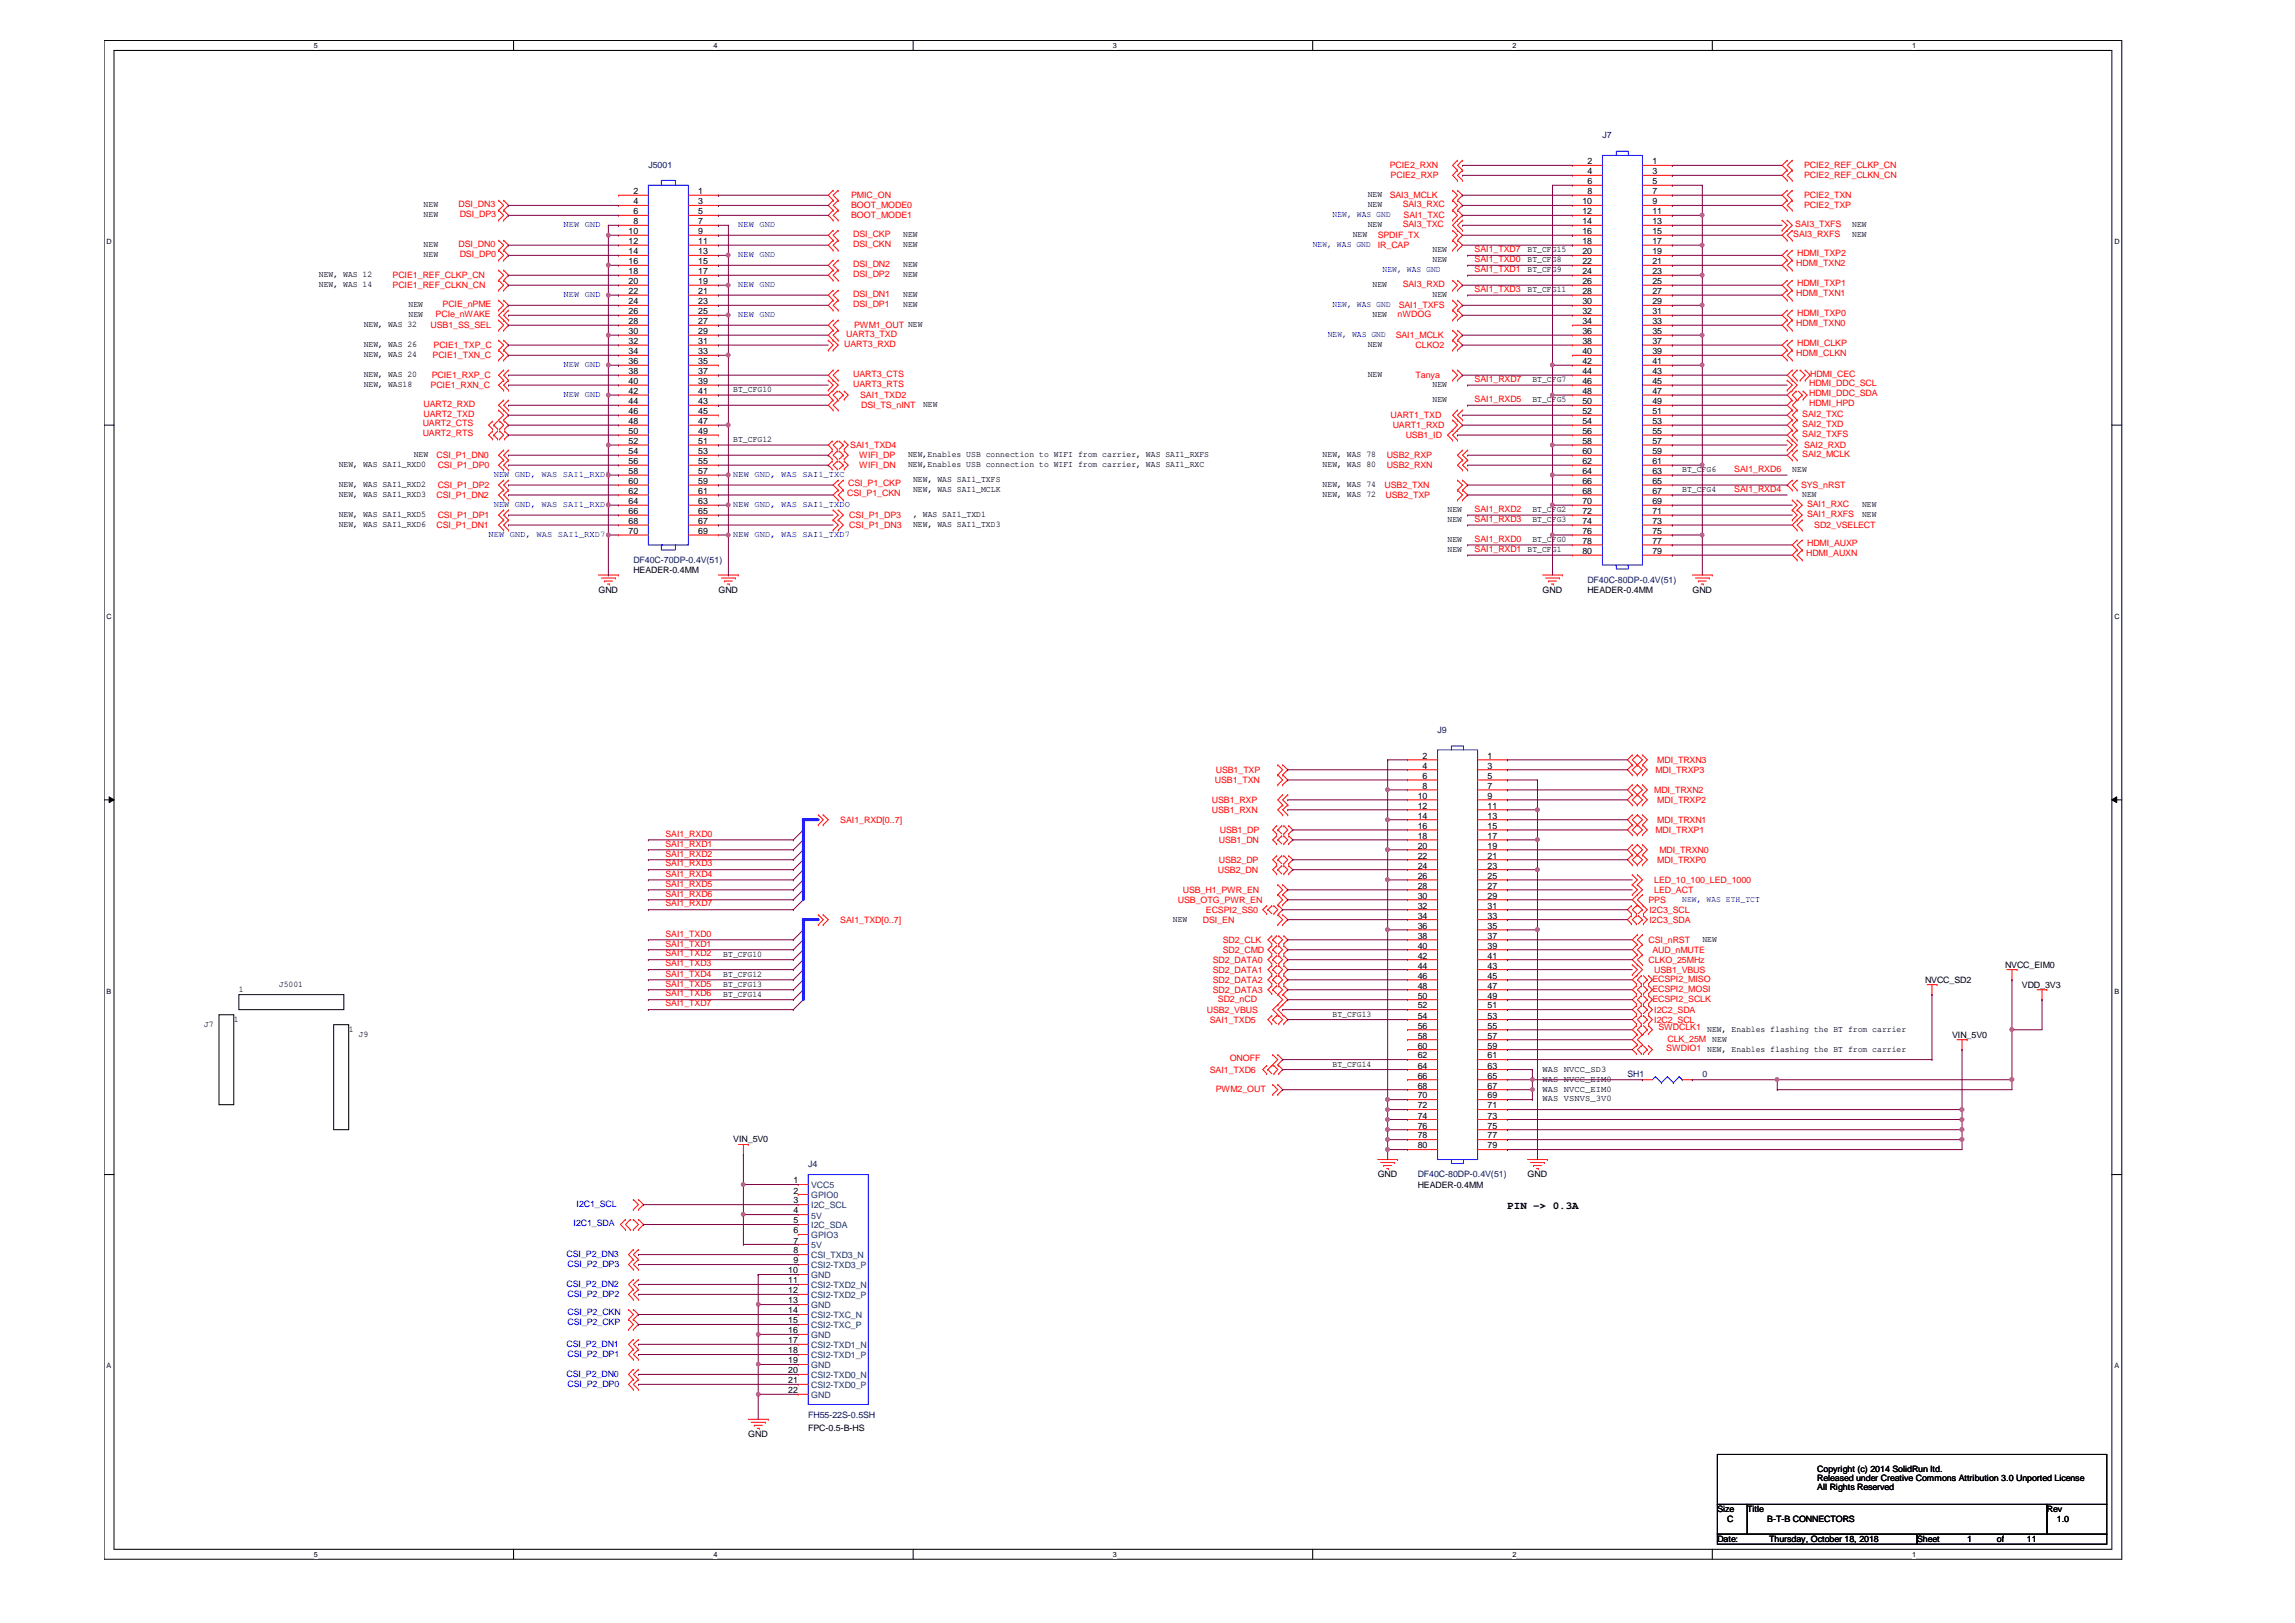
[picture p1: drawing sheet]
<svg xmlns="http://www.w3.org/2000/svg" width="420mm" height="297mm" viewBox="0 0 420 297" stroke-linecap="round" stroke-linejoin="round" font-family="sans-serif">
<defs><g id="words">
<text font-size="2" x="276" y="221.2">PIN -&gt; 0.3A</text>
<g font-size="1.6" fill="#000080">
<text x="293.4" y="25.3">J7</text>
<text x="118.7" y="30.8">J5001</text>
<text x="116" y="103">DF40C-70DP-0.4V(51)</text>
<text x="290.6" y="106.7">DF40C-80DP-0.4V(51)</text>
<text x="263.2" y="134.1">J9</text>
<text x="297.9" y="197.2">SH1</text>
<text x="311.7" y="197.2">0</text>
<text x="148" y="213.7">J4</text>
<text x="259.5" y="215.5">DF40C-80DP-0.4V(51)</text>
<text x="148" y="259.6">FH55-22S-0.5SH</text>
</g>
<g font-size="1.6">
<text x="116" y="35.6">2</text>
<text x="127.8" y="35.6">1</text>
<text x="290.6" y="30.1">2</text>
<text x="290.6" y="31.9">4</text>
<text x="290.6" y="33.7">6</text>
<text x="290.6" y="35.6">8</text>
<text x="302.5" y="30.1">1</text>
<text x="302.5" y="31.9">3</text>
<text x="302.5" y="33.7">5</text>
<text x="302.5" y="35.6">7</text>
<text x="77.6" y="37.9">NEW</text>
<text x="77.6" y="39.8">NEW</text>
<text x="116" y="37.4">4</text>
<text x="116" y="39.2">6</text>
<text x="116" y="41">8</text>
<text x="127.8" y="37.4">3</text>
<text x="127.8" y="39.2">5</text>
<text x="127.8" y="41">7</text>
<text x="250.4" y="36.1">NEW</text>
<text x="250.4" y="37.9">NEW</text>
<text x="250.4" y="41.6">NEW</text>
<text x="289.7" y="37.4">10</text>
<text x="289.7" y="39.2">12</text>
<text x="289.7" y="41">14</text>
<text x="302.5" y="37.4">9</text>
<text x="302.5" y="39.2">11</text>
<text x="302.5" y="41">13</text>
<text x="339.1" y="41.6">NEW</text>
<text x="77.6" y="45.3">NEW</text>
<text x="77.6" y="47.1">NEW</text>
<text x="115.1" y="42.8">10</text>
<text x="115.1" y="44.7">12</text>
<text x="115.1" y="46.5">14</text>
<text x="127.8" y="42.8">9</text>
<text x="127.8" y="44.7">11</text>
<text x="127.8" y="46.5">13</text>
<text x="165.4" y="43.4">NEW</text>
<text x="165.4" y="45.3">NEW</text>
<text x="247.6" y="43.4">NEW</text>
<text x="262.3" y="46.1">NEW</text>
<text x="279.7" y="46.1">BT_CFG15</text>
<text x="289.7" y="42.8">16</text>
<text x="289.7" y="44.7">18</text>
<text x="289.7" y="46.5">20</text>
<text x="302.5" y="42.8">15</text>
<text x="302.5" y="44.7">17</text>
<text x="302.5" y="46.5">19</text>
<text x="339.1" y="43.4">NEW</text>
<text x="58.4" y="50.7">NEW, WAS 12</text>
<text x="58.4" y="52.6">NEW, WAS 14</text>
<text x="115.1" y="48.3">16</text>
<text x="115.1" y="50.2">18</text>
<text x="115.1" y="52">20</text>
<text x="115.1" y="53.8">22</text>
<text x="127.8" y="48.3">15</text>
<text x="127.8" y="50.2">17</text>
<text x="127.8" y="52">19</text>
<text x="127.8" y="53.8">21</text>
<text x="165.4" y="48.9">NEW</text>
<text x="165.4" y="50.7">NEW</text>
<text x="251.3" y="52.6">NEW</text>
<text x="262.3" y="48">NEW</text>
<text x="279.7" y="49.8">BT_CFG9</text>
<text x="279.7" y="48">BT_CFG8</text>
<text x="279.7" y="53.5">BT_CFG11</text>
<text x="289.7" y="48.3">22</text>
<text x="289.7" y="50.2">24</text>
<text x="289.7" y="52">26</text>
<text x="289.7" y="53.8">28</text>
<text x="302.5" y="48.3">21</text>
<text x="302.5" y="50.2">23</text>
<text x="302.5" y="52">25</text>
<text x="302.5" y="53.8">27</text>
<text x="66.6" y="59.9">NEW, WAS 32</text>
<text x="74.8" y="56.2">NEW</text>
<text x="74.8" y="58">NEW</text>
<text x="115.1" y="55.7">24</text>
<text x="115.1" y="57.5">26</text>
<text x="115.1" y="59.3">28</text>
<text x="127.8" y="55.7">23</text>
<text x="127.8" y="57.5">25</text>
<text x="127.8" y="59.3">27</text>
<text x="165.4" y="54.4">NEW</text>
<text x="165.4" y="56.2">NEW</text>
<text x="251.3" y="58">NEW</text>
<text x="262.3" y="54.4">NEW</text>
<text x="289.7" y="55.7">30</text>
<text x="289.7" y="57.5">32</text>
<text x="289.7" y="59.3">34</text>
<text x="302.5" y="55.7">29</text>
<text x="302.5" y="57.5">31</text>
<text x="302.5" y="59.3">33</text>
<text x="66.6" y="63.5">NEW, WAS 26</text>
<text x="66.6" y="65.4">NEW, WAS 24</text>
<text x="115.1" y="61.1">30</text>
<text x="115.1" y="63">32</text>
<text x="115.1" y="64.8">34</text>
<text x="127.8" y="61.1">29</text>
<text x="127.8" y="63">31</text>
<text x="127.8" y="64.8">33</text>
<text x="250.4" y="63.5">NEW</text>
<text x="289.7" y="61.1">36</text>
<text x="289.7" y="63">38</text>
<text x="289.7" y="64.8">40</text>
<text x="302.5" y="61.1">35</text>
<text x="302.5" y="63">37</text>
<text x="302.5" y="64.8">39</text>
<text x="66.6" y="69">NEW, WAS 20</text>
<text x="66.6" y="70.9">NEW, WAS18</text>
<text x="115.1" y="66.6">36</text>
<text x="115.1" y="68.5">38</text>
<text x="115.1" y="70.3">40</text>
<text x="127.8" y="66.6">35</text>
<text x="127.8" y="68.5">37</text>
<text x="127.8" y="70.3">39</text>
<text x="134.2" y="71.8">BT_CFG10</text>
<text x="250.4" y="69">NEW</text>
<text x="262.3" y="70.9">NEW</text>
<text x="280.5" y="69.9">BT_CFG7</text>
<text x="289.7" y="66.6">42</text>
<text x="289.7" y="68.5">44</text>
<text x="289.7" y="70.3">46</text>
<text x="302.5" y="66.6">41</text>
<text x="302.5" y="68.5">43</text>
<text x="302.5" y="70.3">45</text>
<text x="115.1" y="72.1">42</text>
<text x="115.1" y="74">44</text>
<text x="115.1" y="75.8">46</text>
<text x="115.1" y="77.6">48</text>
<text x="127.8" y="72.1">41</text>
<text x="127.8" y="74">43</text>
<text x="127.8" y="75.8">45</text>
<text x="127.8" y="77.6">47</text>
<text x="169" y="74.5">NEW</text>
<text x="262.3" y="73.6">NEW</text>
<text x="280.5" y="73.6">BT_CFG5</text>
<text x="289.7" y="72.1">48</text>
<text x="289.7" y="74">50</text>
<text x="289.7" y="75.8">52</text>
<text x="289.7" y="77.6">54</text>
<text x="302.5" y="72.1">47</text>
<text x="302.5" y="74">49</text>
<text x="302.5" y="75.8">51</text>
<text x="302.5" y="77.6">53</text>
<text x="75.7" y="83.7">NEW</text>
<text x="115.1" y="79.4">50</text>
<text x="115.1" y="81.3">52</text>
<text x="115.1" y="83.1">54</text>
<text x="127.8" y="79.4">49</text>
<text x="127.8" y="81.3">51</text>
<text x="127.8" y="83.1">53</text>
<text x="134.2" y="80.9">BT_CFG12</text>
<text x="166.2" y="83.7">NEW,Enables USB connection to WIFI from carrier, WAS SAI1_RXFS</text>
<text x="242.1" y="83.7">NEW, WAS 78</text>
<text x="289.7" y="79.4">56</text>
<text x="289.7" y="81.3">58</text>
<text x="289.7" y="83.1">60</text>
<text x="302.5" y="79.4">55</text>
<text x="302.5" y="81.3">57</text>
<text x="302.5" y="83.1">59</text>
<text x="62" y="85.5">NEW, WAS SAI1_RXD0</text>
<text x="62" y="89.2">NEW, WAS SAI1_RXD2</text>
<text x="115.1" y="84.9">56</text>
<text x="115.1" y="86.7">58</text>
<text x="115.1" y="88.6">60</text>
<text x="127.8" y="84.9">55</text>
<text x="127.8" y="86.7">57</text>
<text x="127.8" y="88.6">59</text>
<text x="166.2" y="85.5">NEW,Enables USB connection to WIFI from carrier, WAS SAI1_RXC</text>
<text x="167.2" y="88.2">NEW, WAS SAI1_TXFS</text>
<text x="242.1" y="85.5">NEW, WAS 80</text>
<text x="242.1" y="89.2">NEW, WAS 74</text>
<text x="289.7" y="84.9">62</text>
<text x="289.7" y="86.7">64</text>
<text x="289.7" y="88.6">66</text>
<text x="302.5" y="84.9">61</text>
<text x="302.5" y="86.7">63</text>
<text x="302.5" y="88.6">65</text>
<text x="308" y="86.4">BT_CFG6</text>
<text x="328.1" y="86.4">NEW</text>
<text x="62" y="91">NEW, WAS SAI1_RXD3</text>
<text x="62" y="94.6">NEW, WAS SAI1_RXD5</text>
<text x="115.1" y="90.4">62</text>
<text x="115.1" y="92.2">64</text>
<text x="115.1" y="94.1">66</text>
<text x="115.1" y="95.9">68</text>
<text x="127.8" y="90.4">61</text>
<text x="127.8" y="92.2">63</text>
<text x="127.8" y="94.1">65</text>
<text x="127.8" y="95.9">67</text>
<text x="167.2" y="90">NEW, WAS SAI1_MCLK</text>
<text x="167.2" y="94.6">, WAS SAI1_TXD1</text>
<text x="242.1" y="91">NEW, WAS 72</text>
<text x="265" y="93.7">NEW</text>
<text x="265" y="95.5">NEW</text>
<text x="280.5" y="95.5">BT_CFG3</text>
<text x="280.5" y="93.7">BT_CFG2</text>
<text x="289.7" y="90.4">68</text>
<text x="289.7" y="92.2">70</text>
<text x="289.7" y="94.1">72</text>
<text x="289.7" y="95.9">74</text>
<text x="302.5" y="90.4">67</text>
<text x="302.5" y="92.2">69</text>
<text x="302.5" y="94.1">71</text>
<text x="302.5" y="95.9">73</text>
<text x="308" y="90">BT_CFG4</text>
<text x="329.9" y="91">NEW</text>
<text x="340.9" y="94.6">NEW</text>
<text x="340.9" y="92.8">NEW</text>
<text x="62" y="96.4">NEW, WAS SAI1_RXD6</text>
<text x="115.1" y="97.7">70</text>
<text x="127.8" y="97.7">69</text>
<text x="167.2" y="96.4">NEW, WAS SAI1_TXD3</text>
<text x="265" y="99.2">NEW</text>
<text x="265" y="101">NEW</text>
<text x="280.5" y="99.2">BT_CFG0</text>
<text x="289.7" y="97.7">76</text>
<text x="289.7" y="99.6">78</text>
<text x="289.7" y="101.4">80</text>
<text x="302.5" y="97.7">75</text>
<text x="302.5" y="99.6">77</text>
<text x="302.5" y="101.4">79</text>
<text x="116" y="104.9">HEADER-0.4MM</text>
<text x="109.6" y="108.5">GND</text>
<text x="131.5" y="108.5">GND</text>
<text x="282.4" y="108.5">GND</text>
<text x="290.6" y="108.5">HEADER-0.4MM</text>
<text x="309.8" y="108.5">GND</text>
<text x="260.4" y="138.9">2</text>
<text x="260.4" y="140.7">4</text>
<text x="260.4" y="142.5">6</text>
<text x="272.3" y="138.9">1</text>
<text x="272.3" y="140.7">3</text>
<text x="272.3" y="142.5">5</text>
<text x="259.5" y="146.2">10</text>
<text x="259.5" y="148">12</text>
<text x="259.5" y="149.9">14</text>
<text x="260.4" y="144.4">8</text>
<text x="272.3" y="144.4">7</text>
<text x="272.3" y="146.2">9</text>
<text x="272.3" y="148">11</text>
<text x="272.3" y="149.9">13</text>
<text x="259.5" y="151.7">16</text>
<text x="259.5" y="153.5">18</text>
<text x="259.5" y="155.3">20</text>
<text x="272.3" y="151.7">15</text>
<text x="272.3" y="153.5">17</text>
<text x="272.3" y="155.3">19</text>
<text x="259.5" y="157.1">22</text>
<text x="259.5" y="159">24</text>
<text x="259.5" y="160.8">26</text>
<text x="272.3" y="157.1">21</text>
<text x="272.3" y="159">23</text>
<text x="272.3" y="160.8">25</text>
<text x="259.5" y="162.6">28</text>
<text x="259.5" y="164.5">30</text>
<text x="259.5" y="166.3">32</text>
<text x="272.3" y="162.6">27</text>
<text x="272.3" y="164.5">29</text>
<text x="272.3" y="166.3">31</text>
<text x="214.7" y="168.7">NEW</text>
<text x="259.5" y="168.1">34</text>
<text x="259.5" y="170">36</text>
<text x="259.5" y="171.8">38</text>
<text x="259.5" y="173.6">40</text>
<text x="272.3" y="168.1">33</text>
<text x="272.3" y="170">35</text>
<text x="272.3" y="171.8">37</text>
<text x="272.3" y="173.6">39</text>
<text x="311.7" y="172.3">NEW</text>
<text x="132.4" y="178.7">BT_CFG12</text>
<text x="132.4" y="175.1">BT_CFG10</text>
<text x="259.5" y="175.4">42</text>
<text x="259.5" y="177.3">44</text>
<text x="259.5" y="179.1">46</text>
<text x="272.3" y="175.4">41</text>
<text x="272.3" y="177.3">43</text>
<text x="272.3" y="179.1">45</text>
<text x="352.4" y="179.8">NVCC_SD2</text>
<text x="367.1" y="177.1">NVCC_EIM0</text>
<text x="43.7" y="181.5">1</text>
<text x="51.1" y="180.6">J5001</text>
<text x="132.4" y="182.4">BT_CFG14</text>
<text x="132.4" y="180.6">BT_CFG13</text>
<text x="259.5" y="180.9">48</text>
<text x="259.5" y="182.8">50</text>
<text x="259.5" y="184.6">52</text>
<text x="272.3" y="180.9">47</text>
<text x="272.3" y="182.8">49</text>
<text x="272.3" y="184.6">51</text>
<text x="370.2" y="180.8">VDD_3V3</text>
<text x="37.3" y="187.9">J7</text>
<text x="42.8" y="187">1</text>
<text x="63.8" y="188.8">1</text>
<text x="65.7" y="189.7">J9</text>
<text x="244" y="186.1">BT_CFG13</text>
<text x="259.5" y="186.4">54</text>
<text x="259.5" y="188.3">56</text>
<text x="259.5" y="190.1">58</text>
<text x="259.5" y="191.9">60</text>
<text x="272.3" y="186.4">53</text>
<text x="272.3" y="188.3">55</text>
<text x="272.3" y="190.1">57</text>
<text x="272.3" y="191.9">59</text>
<text x="357.4" y="189.9">VIN_5V0</text>
<text x="244" y="195.2">BT_CFG14</text>
<text x="259.5" y="193.7">62</text>
<text x="259.5" y="195.6">64</text>
<text x="259.5" y="197.4">66</text>
<text x="272.3" y="193.7">61</text>
<text x="272.3" y="195.6">63</text>
<text x="272.3" y="197.4">65</text>
<text x="282.4" y="196.1">WAS NVCC_SD3</text>
<text x="282.4" y="198">WAS NVCC_EIM0</text>
<text x="259.5" y="199.2">68</text>
<text x="259.5" y="201">70</text>
<text x="259.5" y="202.9">72</text>
<text x="272.3" y="199.2">67</text>
<text x="272.3" y="201">69</text>
<text x="272.3" y="202.9">71</text>
<text x="282.4" y="199.8">WAS NVCC_EIM0</text>
<text x="282.4" y="201.6">WAS VSNVS_3V0</text>
<text x="134.2" y="209.1">VIN_5V0</text>
<text x="259.5" y="204.7">74</text>
<text x="259.5" y="206.5">76</text>
<text x="259.5" y="208.4">78</text>
<text x="272.3" y="204.7">73</text>
<text x="272.3" y="206.5">75</text>
<text x="272.3" y="208.4">77</text>
<text x="252.2" y="215.5">GND</text>
<text x="259.5" y="210.2">80</text>
<text x="272.3" y="210.2">79</text>
<text x="279.7" y="215.5">GND</text>
<text x="145.2" y="216.6">1</text>
<text x="145.2" y="218.4">2</text>
<text x="145.2" y="220.3">3</text>
<text x="259.5" y="217.3">HEADER-0.4MM</text>
<text x="145.2" y="222.1">4</text>
<text x="145.2" y="223.9">5</text>
<text x="145.2" y="225.7">6</text>
<text x="145.2" y="227.6">7</text>
<text x="144.3" y="233">10</text>
<text x="145.2" y="229.4">8</text>
<text x="145.2" y="231.2">9</text>
<text x="144.3" y="234.9">11</text>
<text x="144.3" y="236.7">12</text>
<text x="144.3" y="238.5">13</text>
<text x="144.3" y="240.4">14</text>
<text x="144.3" y="242.2">15</text>
<text x="144.3" y="244">16</text>
<text x="144.3" y="245.9">17</text>
<text x="144.3" y="247.7">18</text>
<text x="144.3" y="249.5">19</text>
<text x="144.3" y="251.3">20</text>
<text x="144.3" y="253.2">21</text>
<text x="144.3" y="255">22</text>
<text x="137" y="263.1">GND</text>
<text x="148" y="262">FPC-0.5-B-HS</text>
<text x="332.7" y="269.5">Copyright (c) 2014 SolidRun ltd.</text>
<text x="332.7" y="271.1">Released under Creative Commons Attribution 3.0 Unported License</text>
<text x="332.7" y="272.8">All Rights Reserved</text>
<text x="314.4" y="276.8">Size</text>
<text x="316.2" y="278.6">C</text>
<text x="319.9" y="276.8">Title</text>
<text x="323.6" y="278.6">B-T-B CONNECTORS</text>
<text x="374.7" y="276.8">Rev</text>
<text x="376.6" y="278.6">1.0</text>
<text x="314.4" y="282.2">Date:</text>
<text x="323.9" y="282.2">Thursday, October 18, 2018</text>
<text x="351" y="282.2">Sheet</text>
<text x="360.1" y="282.2">1</text>
<text x="365.6" y="282.2">of</text>
<text x="371.1" y="282.2">11</text>
</g>
<g font-size="1.6" fill="#f00">
<text x="254.4" y="30.8">PCIE2_RXN</text>
<text x="254.6" y="32.6">PCIE2_RXP</text>
<text x="330.3" y="30.8">PCIE2_REF_CLKP_CN</text>
<text x="330.3" y="32.6">PCIE2_REF_CLKN_CN</text>
<text x="83.9" y="37.9">DSI_DN3</text>
<text x="84.2" y="39.8">DSI_DP3</text>
<text x="155.8" y="38.1">BOOT_MODE0</text>
<text x="155.8" y="39.9">BOOT_MODE1</text>
<text x="155.8" y="36.3">PMIC_ON</text>
<text x="254.4" y="36.3">SAI3_MCLK</text>
<text x="256.8" y="41.6">SAI3_TXC</text>
<text x="256.8" y="37.9">SAI3_RXC</text>
<text x="257" y="39.9">SAI1_TXC</text>
<text x="328.7" y="41.6">SAI3_TXFS</text>
<text x="330.3" y="36.3">PCIE2_TXN</text>
<text x="330.3" y="38.1">PCIE2_TXP</text>
<text x="83.9" y="45.2">DSI_DN0</text>
<text x="84.2" y="47.1">DSI_DP0</text>
<text x="156.2" y="45.2">DSI_CKN</text>
<text x="156.2" y="43.4">DSI_CKP</text>
<text x="252.2" y="43.6">SPDIF_TX</text>
<text x="252.2" y="45.4">IR_CAP</text>
<text x="270" y="48">SAI1_TXD0</text>
<text x="270" y="46.1">SAI1_TXD7</text>
<text x="328.3" y="43.4">SAI3_RXFS</text>
<text x="329" y="46.9">HDMI_TXP2</text>
<text x="71.9" y="50.9">PCIE1_REF_CLKP_CN</text>
<text x="71.9" y="52.7">PCIE1_REF_CLKN_CN</text>
<text x="156.2" y="48.9">DSI_DN2</text>
<text x="156.2" y="50.7">DSI_DP2</text>
<text x="256.8" y="52.5">SAI3_RXD</text>
<text x="270" y="49.8">SAI1_TXD1</text>
<text x="270" y="53.4">SAI1_TXD3</text>
<text x="328.8" y="48.7">HDMI_TXN2</text>
<text x="329" y="52.4">HDMI_TXP1</text>
<text x="79.8" y="58">PCIe_nWAKE</text>
<text x="81" y="56.2">PCIE_nPME</text>
<text x="156.2" y="54.4">DSI_DN1</text>
<text x="156.2" y="56.2">DSI_DP1</text>
<text x="255.9" y="58">nWDOG</text>
<text x="256.1" y="56.4">SAI1_TXFS</text>
<text x="328.8" y="54.2">HDMI_TXN1</text>
<text x="328.8" y="59.7">HDMI_TXN0</text>
<text x="329" y="57.9">HDMI_TXP0</text>
<text x="78.8" y="60">USB1_SS_SEL</text>
<text x="79.2" y="65.5">PCIE1_TXN_C</text>
<text x="79.4" y="63.7">PCIE1_TXP_C</text>
<text x="154.6" y="63.5">UART3_RXD</text>
<text x="154.9" y="61.7">UART3_TXD</text>
<text x="156.4" y="60">PWM1_OUT NEW</text>
<text x="255.5" y="61.9">SAI1_MCLK</text>
<text x="259.2" y="63.7">CLKO2</text>
<text x="328.8" y="65.2">HDMI_CLKN</text>
<text x="329" y="63.3">HDMI_CLKP</text>
<text x="78.8" y="71">PCIE1_RXN_C</text>
<text x="79" y="69.2">PCIE1_RXP_C</text>
<text x="156.2" y="69">UART3_CTS</text>
<text x="156.2" y="70.8">UART3_RTS</text>
<text x="259.2" y="69.2">Tanya</text>
<text x="270" y="69.9">SAI1_RXD7</text>
<text x="331.2" y="70.7">HDMI_DDC_SCL</text>
<text x="331.4" y="69">HDMI_CEC</text>
<text x="77.4" y="78">UART2_CTS</text>
<text x="77.6" y="76.3">UART2_TXD</text>
<text x="77.6" y="74.5">UART2_RXD</text>
<text x="157.5" y="72.9">SAI1_TXD2</text>
<text x="157.6" y="74.7">DSI_TS_nINT</text>
<text x="254.6" y="76.5">UART1_TXD</text>
<text x="270" y="73.6">SAI1_RXD5</text>
<text x="329.9" y="76.3">SAI2_TXC</text>
<text x="331.2" y="72.5">HDMI_DDC_SDA</text>
<text x="331.2" y="74.3">HDMI_HPD</text>
<text x="77.4" y="79.8">UART2_RTS</text>
<text x="79.9" y="83.8">CSI_P1_DN0</text>
<text x="155.7" y="82">SAI1_TXD4</text>
<text x="157.3" y="83.8">WIFI_DP</text>
<text x="253.9" y="83.8">USB2_RXP</text>
<text x="255" y="78.3">UART1_RXD</text>
<text x="257.3" y="80.2">USB1_ID</text>
<text x="329.9" y="78.1">SAI2_TXD</text>
<text x="329.9" y="80">SAI2_TXFS</text>
<text x="329.9" y="83.7">SAI2_MCLK</text>
<text x="330.3" y="82">SAI2_RXD</text>
<text x="80.1" y="85.6">CSI_P1_DP0</text>
<text x="80.1" y="89.3">CSI_P1_DP2</text>
<text x="155.3" y="88.9">CSI_P1_CKP</text>
<text x="157.3" y="85.6">WIFI_DN</text>
<text x="253.5" y="89.3">USB2_TXN</text>
<text x="253.9" y="85.6">USB2_RXN</text>
<text x="317.5" y="86.4">SAI1_RXD6</text>
<text x="329.7" y="89.3">SYS_nRST</text>
<text x="79.9" y="91.1">CSI_P1_DN2</text>
<text x="80.1" y="94.8">CSI_P1_DP1</text>
<text x="155.1" y="90.8">CSI_P1_CKN</text>
<text x="155.5" y="94.8">CSI_P1_DP3</text>
<text x="253.7" y="91.1">USB2_TXP</text>
<text x="270" y="93.7">SAI1_RXD2</text>
<text x="270" y="95.5">SAI1_RXD3</text>
<text x="317.5" y="90">SAI1_RXD4</text>
<text x="330.8" y="92.8">SAI1_RXC</text>
<text x="330.8" y="94.6">SAI1_RXFS</text>
<text x="79.9" y="96.6">CSI_P1_DN1</text>
<text x="155.5" y="96.6">CSI_P1_DN3</text>
<text x="270" y="99.1">SAI1_RXD0</text>
<text x="270" y="101">SAI1_RXD1 BT_CFG1</text>
<text x="330.7" y="101.7">HDMI_AUXN</text>
<text x="330.8" y="99.9">HDMI_AUXP</text>
<text x="332.1" y="96.6">SD2_VSELECT</text>
<text x="222.4" y="143.3">USB1_TXN</text>
<text x="222.6" y="141.4">USB1_TXP</text>
<text x="303.1" y="141.4">MDI_TRXP3</text>
<text x="303.4" y="139.6">MDI_TRXN3</text>
<text x="221.9" y="146.9">USB1_RXP</text>
<text x="221.9" y="148.8">USB1_RXN</text>
<text x="302.9" y="145.1">MDI_TRXN2</text>
<text x="303.4" y="146.9">MDI_TRXP2</text>
<text x="121.8" y="153.1">SAI1_RXD0</text>
<text x="121.8" y="154.9">SAI1_RXD1</text>
<text x="153.8" y="150.6">SAI1_RXD[0..7]</text>
<text x="223.1" y="154.2">USB1_DN</text>
<text x="223.3" y="152.4">USB1_DP</text>
<text x="303.1" y="152.4">MDI_TRXP1</text>
<text x="303.4" y="150.6">MDI_TRXN1</text>
<text x="121.8" y="156.8">SAI1_RXD2</text>
<text x="121.8" y="158.6">SAI1_RXD3</text>
<text x="121.8" y="160.4">SAI1_RXD4</text>
<text x="223" y="159.7">USB2_DN</text>
<text x="223.1" y="157.9">USB2_DP</text>
<text x="302.9" y="161.5">LED_10_100_LED_1000</text>
<text x="303.4" y="157.9">MDI_TRXP0</text>
<text x="303.8" y="156">MDI_TRXN0</text>
<text x="121.8" y="162.3">SAI1_RXD5</text>
<text x="121.8" y="164.1">SAI1_RXD6</text>
<text x="121.8" y="165.9">SAI1_RXD7</text>
<text x="215.6" y="165.2">USB_OTG_PWR_EN</text>
<text x="216.5" y="163.4">USB_H1_PWR_EN</text>
<text x="220.8" y="167">ECSPI2_SS0</text>
<text x="301.8" y="165.2">PPS</text>
<text x="302" y="167">I2C3_SCL</text>
<text x="302.9" y="163.4">LED_ACT</text>
<text x="121.8" y="171.4">SAI1_TXD0</text>
<text x="121.8" y="173.2">SAI1_TXD1</text>
<text x="153.8" y="168.9">SAI1_TXD[0..7]</text>
<text x="220.2" y="168.9">DSI_EN</text>
<text x="223.9" y="172.5">SD2_CLK</text>
<text x="301.8" y="172.5">CSI_nRST</text>
<text x="302" y="168.9">I2C3_SDA</text>
<text x="121.8" y="175">SAI1_TXD2</text>
<text x="121.8" y="176.9">SAI1_TXD3</text>
<text x="121.8" y="178.7">SAI1_TXD4</text>
<text x="222" y="176.2">SD2_DATA0</text>
<text x="222" y="178">SD2_DATA1</text>
<text x="222" y="179.8">SD2_DATA2</text>
<text x="223.9" y="174.3">SD2_CMD</text>
<text x="301.8" y="176.2">CLKO_25MHz</text>
<text x="302.5" y="179.7">ECSPI2_MISO</text>
<text x="302.5" y="174.3">AUD_nMUTE</text>
<text x="302.9" y="178">USB1_VBUS</text>
<text x="121.8" y="180.6">SAI1_TXD5</text>
<text x="121.8" y="182.4">SAI1_TXD6</text>
<text x="121.8" y="184.2">SAI1_TXD7</text>
<text x="220.9" y="185.3">USB2_VBUS</text>
<text x="222" y="181.7">SD2_DATA3</text>
<text x="223" y="183.5">SD2_nCD</text>
<text x="302.5" y="181.5">ECSPI2_MOSI</text>
<text x="302.5" y="183.3">ECSPI2_SCLK</text>
<text x="302.9" y="185.3">I2C2_SDA</text>
<text x="221.5" y="187.2">SAI1_TXD5</text>
<text x="302.9" y="187.2">I2C2_SCL</text>
<text x="303.6" y="188.6">SWDCLK1 NEW, Enables flashing the BT from carrier</text>
<text x="305.3" y="190.8">CLK_25M NEW</text>
<text x="221.5" y="196.3">SAI1_TXD6</text>
<text x="225.1" y="194.1">ONOFF</text>
<text x="305.1" y="192.3">SWDIO1 NEW, Enables flashing the BT from carrier</text>
<text x="222.6" y="199.9">PWM2_OUT</text>
</g>
<g font-size="1.6" fill="#00f">
<text x="103.2" y="41.6">NEW GND</text>
<text x="135.2" y="41.6">NEW GND</text>
<text x="244" y="39.8">NEW, WAS GND</text>
<text x="135.2" y="47.1">NEW GND</text>
<text x="240.3" y="45.3">NEW, WAS GND</text>
<text x="135.2" y="52.6">NEW GND</text>
<text x="253.1" y="49.8">NEW, WAS GND</text>
<text x="103.2" y="54.4">NEW GND</text>
<text x="135.2" y="58">NEW GND</text>
<text x="244" y="56.2">NEW, WAS GND</text>
<text x="243.1" y="61.7">NEW, WAS GND</text>
<text x="103.2" y="67.2">NEW GND</text>
<text x="103.2" y="72.7">NEW GND</text>
<text x="90.4" y="87.3">NEW GND, WAS SAI1_RXD1</text>
<text x="134.2" y="87.3">NEW GND, WAS SAI1_TXC</text>
<text x="90.4" y="92.8">NEW GND, WAS SAI1_RXD4</text>
<text x="134.2" y="92.8">NEW GND, WAS SAI1_TXDO</text>
<text x="89.5" y="98.3">NEW GND, WAS SAI1_RXD7</text>
<text x="134.2" y="98.3">NEW GND, WAS SAI1_TXD7</text>
<text x="308" y="165">NEW, WAS ETH_TCT</text>
<text x="105.5" y="221">I2C1_SCL</text>
<text x="105" y="224.5">I2C1_SDA</text>
<text x="103.7" y="230.1">CSI_P2_DN3</text>
<text x="103.9" y="231.9">CSI_P2_DP3</text>
<text x="103.7" y="235.6">CSI_P2_DN2</text>
<text x="103.9" y="237.4">CSI_P2_DP2</text>
<text x="103.9" y="240.7">CSI_P2_CKN</text>
<text x="103.9" y="242.6">CSI_P2_CKP</text>
<text x="103.7" y="246.6">CSI_P2_DN1</text>
<text x="103.9" y="248.4">CSI_P2_DP1</text>
<text x="103.7" y="252.1">CSI_P2_DN0</text>
<text x="103.9" y="253.9">CSI_P2_DP0</text>
</g>
<g font-size="1.6" fill="#004080">
<text x="148.5" y="217.5">VCC5</text>
<text x="148.5" y="219.3">GPIO0</text>
<text x="148.5" y="221.1">I2C_SCL</text>
<text x="148.5" y="223">5V</text>
<text x="148.5" y="224.8">I2C_SDA</text>
<text x="148.5" y="226.7">GPIO3</text>
<text x="148.5" y="228.5">5V</text>
<text x="148.5" y="230.3">CSI_TXD3_N</text>
<text x="148.5" y="232.2">CSI2-TXD3_P</text>
<text x="148.5" y="234">GND</text>
<text x="148.5" y="235.8">CSI2-TXD2_N</text>
<text x="148.5" y="237.6">CSI2-TXD2_P</text>
<text x="148.5" y="239.4">GND</text>
<text x="148.5" y="241.3">CSI2-TXC_N</text>
<text x="148.5" y="243.1">CSI2-TXC_P</text>
<text x="148.5" y="244.9">GND</text>
<text x="148.5" y="246.8">CSI2-TXD1_N</text>
<text x="148.5" y="248.6">CSI2-TXD1_P</text>
<text x="148.5" y="250.4">GND</text>
<text x="148.5" y="252.3">CSI2-TXD0_N</text>
<text x="148.5" y="254.1">CSI2-TXD0_P</text>
<text x="148.5" y="255.9">GND</text>
</g>
<g font-size="1.3">
<text x="57.4" y="8.8">5</text>
<text x="130.6" y="8.8">4</text>
<text x="203.8" y="8.8">3</text>
<text x="276.9" y="8.8">2</text>
<text x="350.1" y="8.8">1</text>
<text x="19.5" y="44.7">D</text>
<text x="387.1" y="44.7">D</text>
<text x="19.5" y="113.3">C</text>
<text x="387.1" y="113.3">C</text>
<text x="19.5" y="181.9">B</text>
<text x="387.1" y="181.9">B</text>
<text x="19.5" y="250.4">A</text>
<text x="387.1" y="250.4">A</text>
<text x="57.4" y="284.9">5</text>
<text x="130.6" y="284.9">4</text>
<text x="203.8" y="284.9">3</text>
<text x="276.9" y="284.9">2</text>
<text x="350.1" y="284.9">1</text>
</g>
</g></defs>
<path d="M19.1 7.4h369.4v278h-369.4zM20.9 9.2h365.7v274.3h-365.7z" fill="none" stroke="#000" stroke-width=".18"/>
<g fill="#fff">
<path d="M57.4 7.6h.8v1.5h-.8z"/>
<path d="M57.4 283.8h.8v1.4h-.8z"/>
</g>
<path d="M94 7.4v1.8M94 283.5v1.9" fill="none" stroke="#000" stroke-width=".18"/>
<g fill="#fff">
<path d="M130.6 7.6h.7v1.5h-.7z"/>
<path d="M130.6 283.8h.7v1.4h-.7z"/>
</g>
<path d="M167.2 7.4v1.8M167.2 283.5v1.9" fill="none" stroke="#000" stroke-width=".18"/>
<g fill="#fff">
<path d="M203.8 7.6h.7v1.5h-.7z"/>
<path d="M203.8 283.8h.7v1.4h-.7z"/>
</g>
<path d="M240.3 7.4v1.8M240.3 283.5v1.9" fill="none" stroke="#000" stroke-width=".18"/>
<g fill="#fff">
<path d="M276.9 7.6h.7v1.5h-.7z"/>
<path d="M276.9 283.8h.7v1.4h-.7z"/>
</g>
<path d="M313.5 7.4v1.8M313.5 283.5v1.9" fill="none" stroke="#000" stroke-width=".18"/>
<g fill="#fff">
<path d="M350.1 7.6h.7v1.5h-.7z"/>
<path d="M350.1 283.8h.7v1.4h-.7z"/>
<path d="M19.5 43.5h.9v1.5h-.9z"/>
<path d="M387.1 43.5h.9v1.5h-.9z"/>
<path d="M19.5 112.1h.9v1.5h-.9z"/>
<path d="M387.1 112.1h.9v1.5h-.9z"/>
</g>
<path d="M19.1 77.8h1.8M386.6 77.8h1.9" fill="none" stroke="#000" stroke-width=".18"/>
<g fill="#fff">
<path d="M19.5 180.7h.9v1.5h-.9z"/>
<path d="M387.1 180.7h.8v1.5h-.8z"/>
</g>
<path d="M19.1 146.4h1.8M20 145.8l.9 .6-.9 .5zM386.6 146.4l.9-.6v1.1zM386.6 146.4h1.9" fill="none" stroke="#000" stroke-width=".18"/>
<path d="M20 145.8l.9 .6-.9 .5zM386.6 146.4l.9-.6v1.1z" fill="#000"/>
<g fill="#fff">
<path d="M19.5 249.3h.8v1.4h-.8z"/>
<path d="M387.1 249.3h.8v1.4h-.8z"/>
</g>
<path d="M40.1 185.7h2.7v16.5h-2.7zM43.7 182h19.2v2.8h-19.2zM61.1 187.5h2.7v19.3h-2.7zM19.1 215h1.8M386.6 215h1.9M314.4 275.3h5.5v5.5h-5.5zM314.4 266.2h71.3v9.1h-71.3zM319.9 275.3h54.8v5.5h-54.8zM374.7 275.3h11v5.5h-11zM314.4 280.8h36.6v1.8h-36.6zM351 280.8h34.7v1.8h-34.7z" fill="none" stroke="#000" stroke-width=".18"/>
<g fill="none" stroke="#f00" stroke-width=".18">
<path d="M91.3 38.5h.1M91.3 36.7h.1M91.3 36.7l.9 .9-.9 .9M91.3 38.5l.9 .9-.9 .9M92.2 36.7h.1M92.2 38.5h.1M92.2 36.7l.9 .9-.9 .9M92.2 38.5l.9 .9-.9 .9M113.2 35.7h.1M113.2 37.6h.1M113.2 39.4h.1M113.2 35.7h5.5"/>
<path d="M113.2 37.6h5.5M113.2 39.4h5.5M126 35.7h5.5M126 37.6h5.5M126 39.4h5.5M131.5 35.7h.1M131.5 37.6h.1M131.5 39.4h.1M152.5 36.7h.1M152.5 38.5h.1M152.5 34.8h.1M152.5 36.7l-.9 .9 .9 .9"/>
<path d="M152.5 38.5l-.9 .9 .9 .9M152.5 34.8l-.9 .9 .9 1M153.5 38.5h.1M153.5 36.7h.1M153.5 34.8h.1M153.5 36.7l-1 .9 1 .9M153.5 38.5l-1 .9 1 .9M153.5 34.8l-1 .9 1 1M265.9 38.5h.1M265.9 36.7h.1M265.9 34.8h.1M265.9 38.5l.9 .9-.9 .9"/>
<path d="M265.9 34.8l.9 .9-.9 1M265.9 36.7l.9 .9-.9 .9M266.8 29.3h.1M266.8 31.2h.1M266.8 33h.1M266.8 38.5h.1M266.8 34.8h.1M266.8 36.7h.1M266.8 29.3l-.9 1 .9 .9M266.8 31.2l-.9 .9 .9 .9M266.8 38.5l1 .9-1 .9M266.8 34.8l1 .9-1 1"/>
<path d="M266.8 36.7l1 .9-1 .9M267.8 29.3h.1M267.8 31.2h.1M267.8 33h.1M267.8 29.3l-1 1 1 .9M267.8 31.2l-1 .9 1 .9M287.9 30.3h.1M287.9 32.1h.1M287.9 33.9h.1M287.9 35.7h.1M287.9 37.6h.1M287.9 39.4h.1"/>
<path d="M287.9 35.7h5.5M287.9 37.6h5.5M287.9 39.4h5.5M287.9 30.3h5.5M287.9 32.1h5.5M287.9 33.9h5.5M300.7 35.7h5.5M300.7 37.6h5.5M300.7 39.4h5.5M300.7 30.3h5.5M300.7 32.1h5.5M300.7 33.9h5.5"/>
<path d="M306.2 30.3h.1M306.2 32.1h.1M306.2 33.9h.1M306.2 35.7h.1M306.2 37.6h.1M306.2 39.4h.1M327.2 29.3h.1M327.2 31.2h.1M327.2 33h.1M327.2 34.8h.1M327.2 36.7h.1M327.2 38.5h.1"/>
<path d="M327.2 29.3l-.9 1 .9 .9M327.2 31.2l-.9 .9 .9 .9M327.2 34.8l-.9 .9 .9 1M327.2 36.7l-.9 .9 .9 .9M328.1 31.2h.1M328.1 29.3h.1M328.1 33h.1M328.1 36.7h.1M328.1 34.8h.1M328.1 38.5h.1M328.1 29.3l-.9 1 .9 .9M328.1 31.2l-.9 .9 .9 .9"/>
<path d="M328.1 34.8l-.9 .9 .9 1M328.1 36.7l-.9 .9 .9 .9M91.3 45.8h.1M91.3 44h.1M91.3 47.6h.1M91.3 51.3h.1M91.3 49.4h.1M91.3 53.1h.1M91.3 58.6h.1M91.3 40.3h.1M91.3 56.8h.1M91.3 54.9h.1"/>
<path d="M91.3 44l.9 .9-.9 .9M91.3 45.8l.9 .9-.9 .9M91.3 49.4l.9 1-.9 .9M91.3 51.3l.9 .9-.9 .9M91.3 58.6l.9 .9-.9 1M91.3 54.9l.9 1-.9 .9M92.2 44h.1M92.2 45.8h.1M92.2 47.6h.1M92.2 49.4h.1M92.2 51.3h.1M92.2 53.1h.1"/>
<path d="M92.2 58.6h.1M92.2 40.3h.1M92.2 54.9h.1M92.2 56.8h.1M92.2 44l.9 .9-.9 .9M92.2 45.8l.9 .9-.9 .9M92.2 49.4l.9 1-.9 .9M92.2 51.3l.9 .9-.9 .9M92.2 58.6l.9 .9-.9 1M92.2 54.9l.9 1-1.8 1.8 .9 .9M93.1 56.8h.1M93.1 58.6h.1"/>
<path d="M93.1 56.8l-.9 .9 .9 .9M113.2 41.2h.1M113.2 43.1h.1M113.2 44.9h.1M113.2 46.7h.1M113.2 48.6h.1M113.2 50.4h.1M113.2 52.2h.1M113.2 54h.1M113.2 55.9h.1M113.2 57.7h.1M113.2 59.5h.1"/>
<path d="M113.2 41.2h5.5M113.2 43.1h5.5M113.2 44.9h5.5M113.2 46.7h5.5M113.2 48.6h5.5M113.2 50.4h5.5M113.2 52.2h5.5M113.2 54h5.5M113.2 55.9h5.5M113.2 57.7h5.5M113.2 59.5h5.5M126 41.2h5.5"/>
<path d="M126 43.1h5.5M126 44.9h5.5M126 46.7h5.5M126 48.6h5.5M126 50.4h5.5M126 52.2h5.5M126 54h5.5M126 55.9h5.5M126 57.7h5.5M126 59.5h5.5M131.5 41.2h.1M131.5 43.1h.1"/>
<path d="M131.5 44.9h.1M131.5 46.7h.1M131.5 48.6h.1M131.5 50.4h.1M131.5 52.2h.1M131.5 54h.1M131.5 55.9h.1M131.5 57.7h.1M131.5 59.5h.1M152.5 40.3h.1M152.5 53.1h.1M152.5 54.9h.1"/>
<path d="M152.5 56.8h.1M152.5 44h.1M152.5 45.8h.1M152.5 42.2h.1M152.5 47.6h.1M152.5 49.4h.1M152.5 51.3h.1M152.5 58.6h.1M152.5 53.1l-.9 .9 .9 .9M152.5 54.9l-.9 1 .9 .9M152.5 44l-.9 .9 .9 .9M152.5 42.2l-.9 .9 .9 .9"/>
<path d="M152.5 47.6l-.9 1 .9 .8M152.5 49.4l-.9 1 .9 .9M152.5 58.6l-.9 .9 .9 1M153.5 40.3h.1M153.5 54.9h.1M153.5 53.1h.1M153.5 56.8h.1M153.5 45.8h.1M153.5 44h.1M153.5 42.2h.1M153.5 49.4h.1M153.5 47.6h.1"/>
<path d="M153.5 51.3h.1M153.5 58.6h.1M153.5 53.1l-1 .9 1 .9M153.5 54.9l-1 1 1 .9M153.5 44l-1 .9 1 .9M153.5 42.2l-1 .9 1 .9M153.5 47.6l-1 1 1 .8M153.5 49.4l-1 1 1 .9M153.5 58.6l-1 .9 1 1M265.9 40.3h.1M265.9 44h.1M265.9 42.2h.1"/>
<path d="M265.9 58.6h.1M265.9 56.8h.1M265.9 54.9h.1M265.9 53.1h.1M265.9 51.3h.1M265.9 45.8h.1M265.9 42.2l.9 .9-.9 .9M265.9 56.8l.9 .9-.9 .9M265.9 54.9l.9 1-.9 .9M265.9 51.3l.9 .9-.9 .9M265.9 44l.9 .9-.9 .9M266.8 40.3h.1"/>
<path d="M266.8 42.2h.1M266.8 44h.1M266.8 56.8h.1M266.8 58.6h.1M266.8 54.9h.1M266.8 51.3h.1M266.8 53.1h.1M266.8 45.8h.1M266.8 40.3l-.9 .9 .9 1M266.8 42.2l1 .9-1 .9M266.8 56.8l1 .9-1 .9M266.8 54.9l1 1-1 .9"/>
<path d="M266.8 51.3l1 .9-1 .9M266.8 44l1 .9-1 .9M267.8 40.3h.1M267.8 42.2h.1M267.8 40.3l-1 .9 1 1M287.9 41.2h.1M287.9 43.1h.1M287.9 44.9h.1M287.9 46.7h.1M287.9 48.6h.1M287.9 50.4h.1M287.9 52.2h.1"/>
<path d="M287.9 54h.1M287.9 55.9h.1M287.9 57.7h.1M287.9 59.5h.1M287.9 41.2h5.5M287.9 43.1h5.5M287.9 44.9h5.5M287.9 46.7h5.5M287.9 48.6h5.5M287.9 50.4h5.5M287.9 52.2h5.5M287.9 54h5.5"/>
<path d="M287.9 55.9h5.5M287.9 57.7h5.5M287.9 59.5h5.5M300.7 41.2h5.5M300.7 43.1h5.5M300.7 44.9h5.5M300.7 46.7h5.5M300.7 48.6h5.5M300.7 50.4h5.5M300.7 52.2h5.5M300.7 54h5.5M300.7 55.9h5.5"/>
<path d="M300.7 57.7h5.5M300.7 59.5h5.5M306.2 41.2h.1M306.2 43.1h.1M306.2 44.9h.1M306.2 46.7h.1M306.2 48.6h.1M306.2 50.4h.1M306.2 52.2h.1M306.2 54h.1M306.2 55.9h.1M306.2 57.7h.1"/>
<path d="M306.2 59.5h.1M326.3 40.3h.1M326.3 42.2h.1M326.3 40.3l.9 .9-.9 1M327.2 47.6h.1M327.2 45.8h.1M327.2 49.4h.1M327.2 53.1h.1M327.2 51.3h.1M327.2 54.9h.1M327.2 58.6h.1M327.2 56.8h.1"/>
<path d="M327.2 40.3h.1M327.2 42.2h.1M327.2 44h.1M327.2 45.8l-.9 .9 .9 .9M327.2 47.6l-.9 1 .9 .8M327.2 51.3l-.9 .9 .9 .9M327.2 53.1l-.9 .9 .9 .9M327.2 56.8l-.9 .9 .9 .9M327.2 58.6l-.9 .9 .9 1M327.2 40.3l.9 .9-.9 1M327.2 42.2l-.9 .9 .9 .9M328.1 45.8h.1"/>
<path d="M328.1 47.6h.1M328.1 49.4h.1M328.1 51.3h.1M328.1 53.1h.1M328.1 54.9h.1M328.1 56.8h.1M328.1 58.6h.1M328.1 44h.1M328.1 42.2h.1M328.1 58.6l-.9 .9 .9 1M328.1 45.8l-.9 .9 .9 .9M328.1 47.6l-.9 1 .9 .8"/>
<path d="M328.1 51.3l-.9 .9 .9 .9M328.1 53.1l-.9 .9 .9 .9M328.1 56.8l-.9 .9 .9 .9M328.1 42.2l-.9 .9 .9 .9M90.2 77.1h.1M90.2 78.5h.1M90.2 78.9h.1M90.2 77.1l-.7 .7 .7 .7M90.2 78.9l-.7 .7 .7 .7M90.4 77.8h.1M90.4 79.6h.1M90.4 77.8l.7 .7"/>
<path d="M90.4 79.6l.7 .7M91.1 78.5h.1M91.1 78.9l-.7 .7M91.1 77.1l-.7 .7M91.3 75.1h.1M91.3 76.9h.1M91.3 65.9h.1M91.3 64.1h.1M91.3 62.3h.1M91.3 60.5h.1M91.3 75.1l.9 .9-.9 .9M91.3 64.1l.9 .9-.9 .9"/>
<path d="M91.3 62.3l.9 .9-.9 .9M91.5 78.5h.1M91.5 77.1h.1M91.5 78.9h.1M91.5 77.1l.7 .7-.7 .7M91.5 78.9l.7 .7-.7 .7M92.2 76.9h.1M92.2 75.1h.1M92.2 73.2h.1M92.2 64.1h.1M92.2 65.9h.1M92.2 62.3h.1"/>
<path d="M92.2 60.5h.1M92.2 67.7h.1M92.2 69.6h.1M92.2 71.4h.1M92.2 75.1l.9 .9-.9 .9M92.2 73.2l-.9 1 .9 .9M92.2 64.1l.9 .9-.9 .9M92.2 62.3l.9 .9-.9 .9M92.2 67.7l-.9 1 .9 .9M92.2 69.6l-.9 .9 .9 .9M92.4 78.5h.1M92.4 77.1h.1"/>
<path d="M92.4 78.9h.1M92.4 77.1l.7 .7-.7 .7M92.4 78.9l.7 .7-.7 .7M93.1 75.1h.1M93.1 73.2h.1M93.1 67.7h.1M93.1 69.6h.1M93.1 71.4h.1M93.1 73.2l-.9 1 .9 .9M93.1 67.7l-.9 1 .9 .9M93.1 69.6l-.9 .9 .9 .9M113.2 61.3h.1"/>
<path d="M113.2 63.2h.1M113.2 65h.1M113.2 66.8h.1M113.2 68.7h.1M113.2 70.5h.1M113.2 72.3h.1M113.2 74.2h.1M113.2 76h.1M113.2 77.8h.1M113.2 79.6h.1M113.2 61.3h5.5M113.2 63.2h5.5"/>
<path d="M113.2 65h5.5M113.2 66.8h5.5M113.2 68.7h5.5M113.2 70.5h5.5M113.2 72.3h5.5M113.2 74.2h5.5M113.2 76h5.5M113.2 77.8h5.5M113.2 79.6h5.5M126 61.3h5.5M126 63.2h5.5M126 65h5.5"/>
<path d="M126 66.8h5.5M126 68.7h5.5M126 70.5h5.5M126 72.3h5.5M126 74.2h5.5M126 76h5.5M126 77.8h5.5M126 79.6h5.5M131.5 61.3h.1M131.5 63.2h.1M131.5 65h.1M131.5 66.8h.1"/>
<path d="M131.5 68.7h.1M131.5 70.5h.1M131.5 72.3h.1M131.5 74.2h.1M131.5 76h.1M131.5 77.8h.1M131.5 79.6h.1M151.6 64.1h.1M151.6 62.3h.1M151.6 69.6h.1M151.6 71.4h.1M151.6 62.3l.9 .9-.9 .9"/>
<path d="M151.6 69.6l.9 .9-.9 .9M152.4 71.6h.1M152.4 73.1h.1M152.4 71.6l-.8 .7 .8 .8M152.5 62.3h.1M152.5 60.5h.1M152.5 64.1h.1M152.5 67.7h.1M152.5 69.6h.1M152.5 71.4h.1M152.5 73.2h.1M152.5 75.1h.1"/>
<path d="M152.5 69.6l1 .9-1 .9M152.5 60.5l-.9 .8 .9 1M152.5 62.3l1 .9-1 .9M152.5 67.7l-.9 1 .9 .9M152.5 73.2l-.9 1 .9 .9M153.3 71.6h.1M153.3 73.1h.1M153.3 71.6l-.8 .7 .8 .8M153.5 60.5h.1M153.5 62.3h.1M153.5 69.6h.1M153.5 67.7h.1"/>
<path d="M153.5 75.1h.1M153.5 73.2h.1M153.5 73.2l-1 1 1 .9M153.5 60.5l-1 .8 1 1M153.5 67.7l-1 1 1 .9M153.6 71.6h.1M153.6 71.6l.8 .7M154.4 72.3h.1M154.4 72.3l-.8 .8M154.6 73.1h.1M154.6 71.6h.1M154.6 71.6l.7 .7-.7 .8"/>
<path d="M265.9 78.7h.1M265.9 76.9h.1M265.9 64.1h.1M265.9 62.3h.1M265.9 60.5h.1M265.9 69.6h.1M265.9 67.7h.1M265.9 76.9l.9 .9-.9 .9M265.9 78.7l-.9 .9 .9 1M265.9 62.3l.9 .9-.9 .9M265.9 60.5l.9 .8-.9 1M265.9 67.7l.9 1-.9 .9"/>
<path d="M266.8 75.1h.1M266.8 76.9h.1M266.8 78.7h.1M266.8 62.3h.1M266.8 64.1h.1M266.8 60.5h.1M266.8 67.7h.1M266.8 69.6h.1M266.8 75.1l-.9 .9 1.9 1.8-1.9 1.8 .9 1M266.8 62.3l1 .9-1 .9M266.8 60.5l1 .8-1 1M266.8 67.7l1 1-1 .9"/>
<path d="M267.8 75.1h.1M267.8 76.9h.1M267.8 75.1l-1 .9 1 .9M287.9 61.3h.1M287.9 63.2h.1M287.9 65h.1M287.9 66.8h.1M287.9 68.7h.1M287.9 70.5h.1M287.9 72.3h.1M287.9 74.2h.1M287.9 76h.1"/>
<path d="M287.9 77.8h.1M287.9 79.6h.1M287.9 61.3h5.5M287.9 63.2h5.5M287.9 65h5.5M287.9 66.8h5.5M287.9 68.7h5.5M287.9 70.5h5.5M287.9 72.3h5.5M287.9 74.2h5.5M287.9 76h5.5M287.9 77.8h5.5"/>
<path d="M287.9 79.6h5.5M300.7 61.3h5.5M300.7 63.2h5.5M300.7 65h5.5M300.7 66.8h5.5M300.7 68.7h5.5M300.7 70.5h5.5M300.7 72.3h5.5M300.7 74.2h5.5M300.7 76h5.5M300.7 77.8h5.5M300.7 79.6h5.5"/>
<path d="M306.2 61.3h.1M306.2 63.2h.1M306.2 65h.1M306.2 66.8h.1M306.2 68.7h.1M306.2 70.5h.1M306.2 72.3h.1M306.2 74.2h.1M306.2 76h.1M306.2 77.8h.1M306.2 79.6h.1M327.2 71.4h.1"/>
<path d="M327.2 69.6h.1M327.2 60.5h.1M327.2 64.1h.1M327.2 62.3h.1M327.2 65.9h.1M327.2 69.6l.9 .9-.9 .9M327.2 62.3l-.9 .9 .9 .9M327.2 64.1l-.9 .9 .9 .9M327.9 73.1h.1M327.9 71.6h.1M327.9 71.6l-.7 .7 .7 .8M328.1 71.4h.1"/>
<path d="M328.1 69.6h.1M328.1 75.1h.1M328.1 73.2h.1M328.1 76.9h.1M328.1 78.7h.1M328.1 60.5h.1M328.1 62.3h.1M328.1 64.1h.1M328.1 65.9h.1M328.1 67.7h.1M328.1 67.7l-.9 1 1.8 1.8-.9 .9M328.1 73.2l-.9 1 .9 .9"/>
<path d="M328.1 75.1l-.9 .9 .9 .9M328.1 76.9l-.9 .9 .9 .9M328.1 78.7l-.9 .9 1.8 1.8-.9 1M328.1 62.3l-.9 .9 .9 .9M328.1 64.1l-.9 .9 .9 .9M328.8 73.1h.1M328.8 71.6h.1M328.8 71.6l-.7 .7 .7 .8M329 73.2h.1M329 75.1h.1M329 76.9h.1M329 78.7h.1"/>
<path d="M329 69.6h.1M329 67.7h.1M329 73.2l-.9 1 .9 .9M329 78.7l-.9 .9 .9 1M329 75.1l-.9 .9 .9 .9M329 76.9l-.9 .9 .9 .9M329 67.7l-.9 1 .9 .9M329.2 73.1h.1M329.2 71.6l.7 .7M329.6 69.6h.1M329.6 67.7h.1M329.6 67.7l.9 1-.9 .9"/>
<path d="M329.9 72.3h.1M329.9 72.3l-.7 .8M330.1 71.6h.1M330.1 73.1h.1M330.1 71.6l.7 .7-.7 .8M330.5 67.7h.1M330.5 69.6h.1M330.5 67.7l.9 1-.9 .9M90.2 80.3h.1M91.1 80.3h.1M91.5 80.3h.1M92.2 82.4h.1"/>
<path d="M92.2 84.2h.1M92.2 86h.1M92.2 95.2h.1M92.2 97h.1M92.2 93.3h.1M92.2 89.7h.1M92.2 91.5h.1M92.2 87.9h.1M92.2 95.2l-.9 .9 .9 .9M92.2 82.4l-.9 .9 .9 .9M92.2 84.2l-.9 .9 .9 .9M92.2 93.3l-.9 1 .9 .9"/>
<path d="M92.2 89.7l-.9 .9 .9 .9M92.2 87.9l-.9 .9 .9 .9M92.4 80.3h.1M93.1 82.4h.1M93.1 84.2h.1M93.1 86h.1M93.1 95.2h.1M93.1 97h.1M93.1 93.3h.1M93.1 89.7h.1M93.1 91.5h.1M93.1 87.9h.1"/>
<path d="M93.1 82.4l-.9 .9 .9 .9M93.1 84.2l-.9 .9 .9 .9M93.1 95.2l-.9 .9 .9 .9M93.1 93.3l-.9 1 .9 .9M93.1 89.7l-.9 .9 .9 .9M93.1 87.9l-.9 .9 .9 .9M113.2 81.4h.1M113.2 83.3h.1M113.2 85.1h.1M113.2 87h.1M113.2 88.8h.1M113.2 90.6h.1"/>
<path d="M113.2 92.5h.1M113.2 94.3h.1M113.2 96.1h.1M113.2 97.9h.1M113.2 81.4h5.5M113.2 83.3h5.5M113.2 85.1h5.5M113.2 87h5.5M113.2 88.8h5.5M113.2 90.6h5.5M113.2 92.5h5.5M113.2 94.3h5.5"/>
<path d="M113.2 96.1h5.5M113.2 97.9h5.5M126 81.4h5.5M126 83.3h5.5M126 85.1h5.5M126 87h5.5M126 88.8h5.5M126 90.6h5.5M126 92.5h5.5M126 94.3h5.5M126 96.1h5.5M126 97.9h5.5"/>
<path d="M131.5 81.4h.1M131.5 83.3h.1M131.5 85.1h.1M131.5 87h.1M131.5 88.8h.1M131.5 90.6h.1M131.5 92.5h.1M131.5 94.3h.1M131.5 96.1h.1M131.5 97.9h.1M152.4 80.7h.1M152.4 82.2h.1"/>
<path d="M152.4 82.5h.1M152.4 84h.1M152.4 84.4h.1M152.4 85.9h.1M152.4 80.7l-.8 .7 .8 .8M152.4 82.5l-.8 .8 .8 .7M152.4 84.4l-.8 .7 .8 .8M152.5 95.2h.1M152.5 97h.1M152.5 93.3h.1M152.5 95.2l1 .9-1 .9M152.5 93.3l1 1-1 .9"/>
<path d="M153.3 80.7h.1M153.3 82.2h.1M153.3 82.5h.1M153.3 84h.1M153.3 84.4h.1M153.3 85.9h.1M153.3 80.7l-.8 .7 .8 .8M153.3 82.5l-.8 .8 .8 .7M153.3 84.4l-.8 .7 .8 .8M153.5 95.2h.1M153.5 97h.1M153.5 93.3h.1"/>
<path d="M153.5 89.7h.1M153.5 87.9h.1M153.5 91.5h.1M153.5 95.2l.9 .9-.9 .9M153.5 93.3l.9 1-.9 .9M153.5 87.9l-1 .9 1 .9M153.5 89.7l-1 .9 1 .9M153.6 80.7h.1M153.6 82.5h.1M153.6 84.4h.1M153.6 82.5l.8 .8M153.6 80.7l.8 .7"/>
<path d="M153.6 84.4l.8 .7M154.4 81.4h.1M154.4 87.9h.1M154.4 89.7h.1M154.4 91.5h.1M154.4 83.3h.1M154.4 85.1h.1M154.4 81.4l-.8 .8M154.4 87.9l-.9 .9 .9 .9M154.4 89.7l-.9 .9 .9 .9M154.4 83.3l-.8 .7M154.4 85.1l-.8 .8"/>
<path d="M154.6 82.2h.1M154.6 80.7h.1M154.6 84h.1M154.6 82.5h.1M154.6 85.9h.1M154.6 84.4h.1M154.6 80.7l.7 .7-.7 .8M154.6 82.5l.7 .8-.7 .7M154.6 84.4l.7 .7-.7 .8M265.9 80.6h.1M266.8 80.6h.1M266.8 89.7h.1"/>
<path d="M266.8 87.9h.1M266.8 91.5h.1M266.8 87.9l1 .9-1 .9M266.8 89.7l1 .9-1 .9M267.8 82.4h.1M267.8 84.2h.1M267.8 86h.1M267.8 87.9h.1M267.8 89.7h.1M267.8 91.5h.1M267.8 82.4l-1 .9 1 .9M267.8 84.2l-1 .9 1 .9"/>
<path d="M267.8 87.9l.9 .9-.9 .9M267.8 89.7l.9 .9-.9 .9M268.7 82.4h.1M268.7 84.2h.1M268.7 86h.1M268.7 82.4l-.9 .9 .9 .9M268.7 84.2l-.9 .9 .9 .9M287.9 81.4h.1M287.9 83.3h.1M287.9 85.1h.1M287.9 87h.1M287.9 88.8h.1"/>
<path d="M287.9 90.6h.1M287.9 92.5h.1M287.9 94.3h.1M287.9 96.1h.1M287.9 97.9h.1M287.9 99.7h.1M287.9 81.4h5.5M287.9 83.3h5.5M287.9 85.1h5.5M287.9 87h5.5M287.9 88.8h5.5M287.9 90.6h5.5"/>
<path d="M287.9 92.5h5.5M287.9 94.3h5.5M287.9 96.1h5.5M287.9 97.9h5.5M287.9 99.7h5.5M300.7 81.4h5.5M300.7 83.3h5.5M300.7 85.1h5.5M300.7 87h5.5M300.7 88.8h5.5M300.7 90.6h5.5M300.7 92.5h5.5"/>
<path d="M300.7 94.3h5.5M300.7 96.1h5.5M300.7 97.9h5.5M300.7 99.7h5.5M306.2 81.4h.1M306.2 83.3h.1M306.2 85.1h.1M306.2 87h.1M306.2 88.8h.1M306.2 90.6h.1M306.2 92.5h.1M306.2 94.3h.1"/>
<path d="M306.2 96.1h.1M306.2 97.9h.1M306.2 99.7h.1M327.2 80.6h.1M327.2 82.4h.1M327.2 80.6l.9 .8-.9 1M328.1 87.9h.1M328.1 89.7h.1M328.1 80.6h.1M328.1 84.2h.1M328.1 82.4h.1M328.1 91.5h.1"/>
<path d="M328.1 93.3h.1M328.1 95.2h.1M328.1 87.9l-.9 .9 .9 .9M328.1 82.4l-.9 .9 .9 .9M328.1 91.5l.9 1-.9 .8M328.1 93.3l.9 1-.9 .9M329 89.7h.1M329 87.9h.1M329 95.2h.1M329 97h.1M329 80.6h.1M329 82.4h.1"/>
<path d="M329 84.2h.1M329 98.8h.1M329 91.5h.1M329 93.3h.1M329 87.9l-.9 .9 .9 .9M329 95.2l-.9 .9 .9 .9M329 82.4l-.9 .9 .9 .9M329 98.8l-.9 .9 .9 1M329 91.5l.9 1-.9 .8M329 93.3l.9 1-.9 .9M329.9 97h.1M329.9 95.2h.1"/>
<path d="M329.9 98.8h.1M329.9 95.2l-.9 .9 .9 .9M329.9 98.8l-.9 .9 .9 1M109.6 105.2h3.6M110.1 105.8h2.6M110.7 106.3h.1M110.7 106.3h1.4M111.2 106.9h.4M111.6 106.9h.1M112.7 105.8h.1M113.2 105.2h.1M131.5 105.2h3.7"/>
<path d="M132.1 105.8h2.5M132.6 106.3h.1M132.6 106.3h1.5M133.1 106.9h.4M133.5 106.9h.1M134.6 105.8h.1M135.2 105.2h.1M282.4 105.2h3.6M283 105.8h2.5M283.5 106.3h.1M283.5 106.3h1.4M284 106.9h.4"/>
<path d="M284.4 106.9h.1M285.5 105.8h.1M286 105.2h.1M287.9 101.6h.1M287.9 101.6h5.5M300.7 101.6h5.5M306.2 101.6h.1M309.8 105.2h3.7M310.4 105.8h2.5M310.9 106.3h.1M310.9 106.3h1.5M311.4 106.9h.4"/>
<path d="M311.8 106.9h.1M312.9 105.8h.1M313.5 105.2h.1M329 100.7h.1M329 102.5h.1M329 100.7l-.9 .9 .9 .9M329.9 100.7h.1M329.9 102.5h.1M329.9 100.7l-.9 .9 .9 .9M233.9 140h.1M233.9 140l.9 .9-.9 .9M234.8 140h.1"/>
<path d="M234.8 140l1 .9-1 .9M257.7 139.1h.1M257.7 139.1h5.5M270.5 139.1h5.5M276 139.1h.1M298.8 138.2h.1M298.8 140h.1M298.8 138.2l-.9 .9 .9 .9M298.8 140l-.9 .9 .9 .9M299.8 140h.1M299.8 138.2h.1M299.8 138.2l.9 .9-.9 .9"/>
<path d="M299.8 138.2l-1 .9 1 .9M299.8 140l.9 .9-.9 .9M299.8 140l-1 .9 1 .9M300.7 138.2h.1M300.7 140h.1M300.7 138.2l.9 .9-.9 .9M300.7 140l.9 .9-.9 .9M149.8 149.1h.1M149.8 151h.1M149.8 149.1l.9 .9-.9 1M150.7 149.1h.1M150.7 151h.1"/>
<path d="M150.7 149.1l.9 .9-.9 1M233.7 152.6h.1M233.7 151.1h.1M233.7 154.4h.1M233.7 153h.1M233.7 158.1h.1M233.7 156.6h.1M233.7 159.9h.1M233.7 158.5h.1M233.7 151.1l-.7 .8 .7 .7M233.7 153l-.7 .7 .7 .7M233.7 156.6l-.7 .8 .7 .7"/>
<path d="M233.7 158.5l-.7 .7 .7 .7M233.9 151.9h.1M233.9 153.7h.1M233.9 157.4h.1M233.9 159.2h.1M233.9 141.8h.1M233.9 143.6h.1M233.9 151.9l.8 .7M233.9 153.7l.8 .7M233.9 157.4l.8 .7M233.9 159.2l.8 .7M233.9 141.8l.9 .9-.9 .9"/>
<path d="M234.7 151.1h.1M234.7 153h.1M234.7 156.6h.1M234.7 158.5h.1M234.7 153l-.8 .7M234.7 151.1l-.8 .8M234.7 158.5l-.8 .7M234.7 156.6l-.8 .8M234.8 141.8h.1M234.8 143.6h.1M234.8 145.5h.1M234.8 147.3h.1"/>
<path d="M234.8 149.1h.1M234.8 141.8l1 .9-1 .9M234.8 145.5l-.9 .9 .9 .9M234.8 147.3l-.9 .9 .9 .9M235 151.1h.1M235 152.6h.1M235 153h.1M235 154.4h.1M235 156.6h.1M235 158.1h.1M235 158.5h.1M235 159.9h.1"/>
<path d="M235 151.1l.8 .8-.8 .7M235 153l.8 .7-.8 .7M235 156.6l.8 .8-.8 .7M235 158.5l.8 .7-.8 .7M235.8 145.5h.1M235.8 147.3h.1M235.8 149.1h.1M235.8 145.5l-1 .9 1 .9M235.8 147.3l-1 .9 1 .9M235.9 151.1h.1M235.9 152.6h.1M235.9 153h.1"/>
<path d="M235.9 154.4h.1M235.9 156.6h.1M235.9 158.1h.1M235.9 158.5h.1M235.9 159.9h.1M235.9 151.1l.8 .8-.8 .7M235.9 153l.8 .7-.8 .7M235.9 156.6l.8 .8-.8 .7M235.9 158.5l.8 .7-.8 .7M257.7 140.9h.1M257.7 142.7h.1M257.7 144.6h.1"/>
<path d="M257.7 146.4h.1M257.7 148.2h.1M257.7 150h.1M257.7 151.9h.1M257.7 153.7h.1M257.7 155.5h.1M257.7 157.4h.1M257.7 159.2h.1M257.7 140.9h5.5M257.7 142.7h5.5M257.7 144.6h5.5M257.7 146.4h5.5"/>
<path d="M257.7 148.2h5.5M257.7 150h5.5M257.7 151.9h5.5M257.7 153.7h5.5M257.7 155.5h5.5M257.7 157.4h5.5M257.7 159.2h5.5M270.5 140.9h5.5M270.5 142.7h5.5M270.5 144.6h5.5M270.5 146.4h5.5M270.5 148.2h5.5"/>
<path d="M270.5 150h5.5M270.5 151.9h5.5M270.5 153.7h5.5M270.5 155.5h5.5M270.5 157.4h5.5M270.5 159.2h5.5M276 140.9h.1M276 142.7h.1M276 144.6h.1M276 146.4h.1M276 148.2h.1M276 150h.1"/>
<path d="M276 151.9h.1M276 153.7h.1M276 155.5h.1M276 157.4h.1M276 159.2h.1M298.8 141.8h.1M298.8 143.6h.1M298.8 145.5h.1M298.8 147.3h.1M298.8 149.1h.1M298.8 151h.1M298.8 152.8h.1"/>
<path d="M298.8 154.6h.1M298.8 156.5h.1M298.8 158.3h.1M298.8 143.6l-.9 1 .9 .9M298.8 145.5l-.9 .9 .9 .9M298.8 149.1l-.9 .9 .9 1M298.8 151l-.9 .9 .9 .9M298.8 154.6l-.9 .9 .9 1M298.8 156.5l-.9 .9 .9 .9M299.8 141.8h.1M299.8 145.5h.1M299.8 143.6h.1"/>
<path d="M299.8 147.3h.1M299.8 151h.1M299.8 149.1h.1M299.8 152.8h.1M299.8 156.5h.1M299.8 154.6h.1M299.8 158.3h.1M299.8 143.6l.9 1-.9 .9M299.8 143.6l-1 1 1 .9M299.8 145.5l.9 .9-.9 .9M299.8 145.5l-1 .9 1 .9M299.8 149.1l.9 .9-1.9 1.9 1 .9"/>
<path d="M299.8 149.1l-1 .9 1.9 1.9-.9 .9M299.8 154.6l.9 .9-.9 1M299.8 154.6l-1 .9 1 1M299.8 156.5l.9 .9-.9 .9M299.8 156.5l-1 .9 1 .9M300.7 141.8h.1M300.7 143.6h.1M300.7 145.5h.1M300.7 147.3h.1M300.7 149.1h.1M300.7 151h.1M300.7 152.8h.1"/>
<path d="M300.7 154.6h.1M300.7 156.5h.1M300.7 158.3h.1M300.7 143.6l.9 1-.9 .9M300.7 145.5l.9 .9-.9 .9M300.7 149.1l.9 .9-.9 1M300.7 151l.9 .9-.9 .9M300.7 154.6l.9 .9-.9 1M300.7 156.5l.9 .9-.9 .9M149.8 167.4h.1M149.8 169.2h.1M149.8 167.4l.9 .9-.9 .9"/>
<path d="M150.7 167.4h.1M150.7 169.2h.1M150.7 167.4l.9 .9-.9 .9M231.9 167.2h.1M231.9 165.8h.1M231.9 165.8l-.7 .7 .7 .7M232.1 166.5h.1M232.1 166.5l.7 .7M232.8 165.8h.1M232.8 172.7h.1M232.8 171.3h.1M232.8 174.5h.1"/>
<path d="M232.8 173.1h.1M232.8 176.4h.1M232.8 174.9h.1M232.8 178.2h.1M232.8 176.7h.1M232.8 178.6h.1M232.8 165.8l-.7 .7M232.8 174.9l-.7 .7 .7 .8M232.8 171.3l-.7 .7 .7 .7M232.8 176.7l-.7 .8 .7 .7M232.8 173.1l-.7 .7 .7 .7M232.8 178.6l-.7 .7 .7 .7"/>
<path d="M233 172h.1M233 173.8h.1M233 175.6h.1M233 177.5h.1M233 179.3h.1M233 172l.7 .7M233 173.8l.7 .7M233 175.6l.7 .8M233 177.5l.7 .7M233 179.3l.7 .7M233.2 165.8h.1M233.2 167.2h.1"/>
<path d="M233.2 165.8l.7 .7-.7 .7M233.7 171.3h.1M233.7 173.1h.1M233.7 174.9h.1M233.7 176.7h.1M233.7 178.6h.1M233.7 173.1l-.7 .7M233.7 171.3l-.7 .7M233.7 174.9l-.7 .7M233.7 176.7l-.7 .8M233.7 178.6l-.7 .7M233.9 163.7h.1"/>
<path d="M233.9 161.9h.1M233.9 165.6h.1M233.9 169.2h.1M233.9 167.4h.1M233.9 161.9l.9 1-.9 .8M233.9 163.7l.9 1-.9 .9M233.9 167.4l.9 .9-.9 .9M234.1 165.8h.1M234.1 167.2h.1M234.1 171.3h.1M234.1 172.7h.1M234.1 173.1h.1"/>
<path d="M234.1 174.5h.1M234.1 174.9h.1M234.1 176.4h.1M234.1 176.7h.1M234.1 178.2h.1M234.1 178.6h.1M234.1 165.8l.7 .7-.7 .7M234.1 171.3l.7 .7-.7 .7M234.1 173.1l.7 .7-.7 .7M234.1 174.9l.7 .7-.7 .8M234.1 176.7l.7 .8-.7 .7M234.1 178.6l.7 .7-.7 .7"/>
<path d="M234.8 161.9h.1M234.8 163.7h.1M234.8 165.6h.1M234.8 167.4h.1M234.8 169.2h.1M234.8 163.7l1 1-1 .9M234.8 161.9l1 1-1 .8M234.8 167.4l1 .9-1 .9M235 171.3h.1M235 172.7h.1M235 173.1h.1M235 174.5h.1"/>
<path d="M235 174.9h.1M235 176.4h.1M235 176.7h.1M235 178.2h.1M235 178.6h.1M235 171.3l.8 .7-.8 .7M235 174.9l.8 .7-.8 .8M235 173.1l.8 .7-.8 .7M235 176.7l.8 .8-.8 .7M235 178.6l.8 .7-.8 .7M257.7 161h.1M257.7 162.9h.1"/>
<path d="M257.7 164.7h.1M257.7 166.5h.1M257.7 168.3h.1M257.7 170.2h.1M257.7 172h.1M257.7 173.8h.1M257.7 175.6h.1M257.7 177.5h.1M257.7 179.3h.1M257.7 177.5h5.5M257.7 161h5.5M257.7 162.9h5.5"/>
<path d="M257.7 164.7h5.5M257.7 166.5h5.5M257.7 168.3h5.5M257.7 170.2h5.5M257.7 172h5.5M257.7 173.8h5.5M257.7 175.6h5.5M257.7 179.3h5.5M270.5 177.5h5.5M270.5 161h5.5M270.5 162.9h5.5M270.5 164.7h5.5"/>
<path d="M270.5 166.5h5.5M270.5 168.3h5.5M270.5 170.2h5.5M270.5 172h5.5M270.5 173.8h5.5M270.5 175.6h5.5M270.5 179.3h5.5M276 161h.1M276 162.9h.1M276 164.7h.1M276 166.5h.1M276 168.3h.1"/>
<path d="M276 170.2h.1M276 172h.1M276 173.8h.1M276 175.6h.1M276 177.5h.1M276 179.3h.1M298.7 165.8h.1M298.7 167.2h.1M298.7 167.6h.1M298.7 169.1h.1M298.7 165.8l-.8 .7 .8 .7M298.7 167.6l-.8 .7 .8 .8"/>
<path d="M298.8 160.1h.1M298.8 161.9h.1M298.8 163.7h.1M298.8 176.6h.1M298.8 178.4h.1M298.8 160.1l1 .9-1 .9M298.8 161.9l1 1-1 .8M298.8 176.6l1 .9-1 .9M299.6 165.8h.1M299.6 167.2h.1M299.6 167.6h.1M299.6 169.1h.1"/>
<path d="M299.6 178.6h.1M299.6 165.8l-.8 .7 .8 .7M299.6 167.6l-.8 .7 .8 .8M299.6 178.6l-.8 .7 .8 .7M299.8 160.1h.1M299.8 161.9h.1M299.8 163.7h.1M299.8 176.6h.1M299.8 178.4h.1M299.8 174.8h.1M299.8 172.9h.1M299.8 171.1h.1"/>
<path d="M299.8 165.6h.1M299.8 160.1l.9 .9-.9 .9M299.8 161.9l.9 1-.9 .8M299.8 176.6l.9 .9-.9 .9M299.8 174.8l-1 .8 1 1M299.8 172.9l-1 .9 1 1M299.8 171.1l-1 .9 1 .9M299.8 163.7l-1 1 1 .9M299.9 165.8h.1M299.9 167.6h.1M299.9 165.8l.8 .7M299.9 167.6l.8 .7"/>
<path d="M300.5 178.6h.1M300.5 178.6l-.7 .7 .7 .7M300.7 166.5h.1M300.7 168.3h.1M300.7 176.6h.1M300.7 174.8h.1M300.7 172.9h.1M300.7 171.1h.1M300.7 165.6h.1M300.7 163.7h.1M300.7 163.7l-.9 1 .9 .9M300.7 166.5l-.8 .7"/>
<path d="M300.7 168.3l-.8 .8M300.7 174.8l-.9 .8 .9 1M300.7 172.9l-.9 .9 .9 1M300.7 171.1l-.9 .9 .9 .9M300.9 167.2h.1M300.9 165.8h.1M300.9 169.1h.1M300.9 167.6h.1M300.9 165.8l.7 .7-.7 .7M300.9 167.6l.7 .7-.7 .8M300.9 178.6l.7 .7M301.6 179.3h.1"/>
<path d="M301.6 179.3l-.7 .7M301.8 178.6h.1M301.8 178.6l.7 .7-.7 .7M367.4 177.5h1.9M368.3 179.3h.1M368.3 177.5v1.8M369.3 177.5h.1M231.9 196.5h.1M231.9 195h.1M231.9 195l-.7 .7 .7 .8M232.1 195.7h.1M232.1 195.7l.7 .8"/>
<path d="M232.8 180h.1M232.8 181.9h.1M232.8 180.4h.1M232.8 187.4h.1M232.8 185.9h.1M232.8 195h.1M232.8 180.4l-.7 .7 .7 .8M232.8 185.9l-.7 .7 .7 .8M232.8 195l-.7 .7M233 181.1h.1M233 186.6h.1M233 198.5h.1"/>
<path d="M233 193h.1M233 194.9h.1M233 181.1l.7 .8M233 186.6l.7 .8M233 193l.9 .9-.9 1M233 198.5l.9 .9-.9 .9M233.2 195h.1M233.2 196.5h.1M233.2 195l.7 .7-.7 .8M233.7 180.4h.1M233.7 185.9h.1M233.7 180.4l-.7 .7"/>
<path d="M233.7 185.9l-.7 .7M233.9 183.9h.1M233.9 182h.1M233.9 198.5h.1M233.9 185.7h.1M233.9 194.9h.1M233.9 193h.1M233.9 182l.9 1-.9 .9M233.9 183.9l-.9 .9 .9 .9M233.9 198.5l.9 .9-.9 .9M233.9 193l.9 .9-.9 1M234.1 180h.1"/>
<path d="M234.1 180.4h.1M234.1 181.9h.1M234.1 185.9h.1M234.1 187.4h.1M234.1 195h.1M234.1 196.5h.1M234.1 180.4l.7 .7-.7 .8M234.1 185.9l.7 .7-.7 .8M234.1 195l.7 .7-.7 .8M234.8 182h.1M234.8 183.9h.1M234.8 185.7h.1"/>
<path d="M234.8 182l1 1-1.9 1.8 .9 .9M235 180h.1M235 180.4h.1M235 181.9h.1M235 185.9h.1M235 187.4h.1M235 180.4l.8 .7-.8 .8M235 185.9l.8 .7-.8 .8M257.7 181.1h.1M257.7 183h.1M257.7 184.8h.1M257.7 186.6h.1"/>
<path d="M257.7 188.5h.1M257.7 190.3h.1M257.7 192.1h.1M257.7 193.9h.1M257.7 195.7h.1M257.7 197.6h.1M257.7 199.4h.1M257.7 181.1h5.5M257.7 190.3h5.5M257.7 197.6h5.5M257.7 183h5.5M257.7 184.8h5.5"/>
<path d="M257.7 186.6h5.5M257.7 188.5h5.5M257.7 192.1h5.5M257.7 193.9h5.5M257.7 195.7h5.5M257.7 199.4h5.5M270.5 181.1h5.5M270.5 190.3h5.5M270.5 197.6h5.5M270.5 183h5.5M270.5 184.8h5.5M270.5 186.6h5.5"/>
<path d="M270.5 188.5h5.5M270.5 192.1h5.5M270.5 193.9h5.5M270.5 195.7h5.5M270.5 199.4h5.5M276 181.1h.1M276 183h.1M276 184.8h.1M276 186.6h.1M276 188.5h.1M276 190.3h.1M276 192.1h.1"/>
<path d="M276 193.9h.1M276 195.7h.1M276 197.6h.1M276 199.4h.1M299.6 180h.1M299.6 181.9h.1M299.6 180.4h.1M299.6 183.7h.1M299.6 182.2h.1M299.6 184.1h.1M299.6 185.5h.1M299.6 185.9h.1"/>
<path d="M299.6 187.4h.1M299.6 189.2h.1M299.6 187.7h.1M299.6 192.8h.1M299.6 191.4h.1M299.6 180.4l-.8 .7 .8 .8M299.6 182.2l-.8 .8 .8 .7M299.6 184.1l-.8 .7 .8 .7M299.6 187.7l-.8 .8 .8 .7M299.6 185.9l-.8 .7 .8 .8M299.6 191.4l-.8 .7 .8 .7M299.8 189.4h.1"/>
<path d="M299.8 191.2h.1M299.8 189.4l-1 .9 1 .9M300.5 180h.1M300.5 181.9h.1M300.5 180.4h.1M300.5 183.7h.1M300.5 182.2h.1M300.5 184.1h.1M300.5 185.5h.1M300.5 185.9h.1M300.5 187.4h.1M300.5 189.2h.1"/>
<path d="M300.5 187.7h.1M300.5 192.8h.1M300.5 191.4h.1M300.5 180.4l-.7 .7 .7 .8M300.5 182.2l-.7 .8 .7 .7M300.5 184.1l-.7 .7 .7 .7M300.5 185.9l-.7 .7 .7 .8M300.5 187.7l-.7 .8 .7 .7M300.5 191.4l-.7 .7 .7 .7M300.7 191.2h.1M300.7 189.4h.1M300.7 197.6h.1"/>
<path d="M300.7 189.4l-.9 .9 .9 .9M300.7 197.6h1.8M300.9 180h.1M300.9 181.9h.1M300.9 183.7h.1M300.9 184.1h.1M300.9 185.9h.1M300.9 189.2h.1M300.9 192.8h.1M300.9 180.4l.7 .7M300.9 182.2l.7 .8M300.9 184.1l.7 .7"/>
<path d="M300.9 185.9l.7 .7M300.9 187.7l.7 .8M300.9 191.4l.7 .7M301.6 181.1h.1M301.6 183h.1M301.6 184.8h.1M301.6 186.6h.1M301.6 188.5h.1M301.6 192.1h.1M301.6 181.1l-.7 .8M301.6 183l-.7 .7M301.6 184.8l-.7 .7"/>
<path d="M301.6 186.6l-.7 .8M301.6 188.5l-.7 .7M301.6 192.1l-.7 .7M301.8 180h.1M301.8 180.4h.1M301.8 181.9h.1M301.8 182.2h.1M301.8 183.7h.1M301.8 185.5h.1M301.8 184.1h.1M301.8 187.4h.1M301.8 185.9h.1"/>
<path d="M301.8 187.7h.1M301.8 189.2h.1M301.8 191.4h.1M301.8 192.8h.1M301.8 180.4l.7 .7-.7 .8M301.8 182.2l.7 .8-.7 .7M301.8 184.1l.7 .7-.7 .7M301.8 185.9l.7 .7-.7 .8M301.8 187.7l.7 .8-.7 .7M301.8 191.4l.7 .7-.7 .7M308 197.6h1.8M309.8 197.6h.1"/>
<path d="M352.8 180.2h1.8M353.7 182h.1M353.7 180.2v1.8M354.6 180.2h.1M358.3 190.3h1.8M359.2 192.1h.1M359.2 190.3v1.8M360.1 190.3h.1M372.9 181.1h1.8M373.8 183h.1M373.8 181.1v1.9M374.7 181.1h.1"/>
<path d="M116 219.5h.1M116 219.5l.9 1-.9 .9M116.9 219.5h.1M116.9 219.5l.9 1-.9 .9M135.2 209.5h1.8M136.1 211.3h.1M136.1 209.5v1.8M137 209.5h.1M146.1 216.8h.1M146.1 218.6h.1M146.1 216.8h1.9M146.1 218.6h1.9"/>
<path d="M233 200.3h.1M233.9 200.3h.1M252.2 212.2h3.7M252.8 212.8h2.5M253.3 213.3h.1M253.3 213.3h1.5M253.9 213.9h.3M254.2 213.9h.1M255.3 212.8h.1M255.9 212.2h.1M257.7 201.3h.1M257.7 203.1h.1"/>
<path d="M257.7 204.9h.1M257.7 206.8h.1M257.7 208.6h.1M257.7 210.4h.1M257.7 201.3h5.5M257.7 203.1h5.5M257.7 204.9h5.5M257.7 206.8h5.5M257.7 208.6h5.5M257.7 210.4h5.5M270.5 201.3h5.5M270.5 203.1h5.5"/>
<path d="M270.5 204.9h5.5M270.5 206.8h5.5M270.5 208.6h5.5M270.5 210.4h5.5M276 201.3h.1M276 203.1h.1M276 204.9h.1M276 206.8h.1M276 208.6h.1M276 210.4h.1M279.7 212.2h3.6M280.2 212.8h2.5"/>
<path d="M280.8 213.3h.1M280.8 213.3h1.4M281.3 213.9h.3M281.6 213.9h.1M282.7 212.8h.1M283.3 212.2h.1M114.5 225h.1M114.5 223.2h.1M114.5 223.2l-.9 .9 .9 .9M115.1 239.6h.1M115.1 239.6l.9 1-.9 .9M115.4 223.2h.1"/>
<path d="M115.4 225h.1M115.4 223.2l-.9 .9 .9 .9M116 221.4h.1M116 223.2h.1M116 225h.1M116 228.7h.1M116 230.5h.1M116 232.3h.1M116 234.2h.1M116 236h.1M116 237.8h.1M116 239.6h.1"/>
<path d="M116 223.2l.9 .9-.9 .9M116 228.7l-.9 .9 .9 .9M116 230.5l-.9 .9 .9 .9M116 234.2l-.9 .9 .9 .9M116 236l-.9 .9 .9 .9M116 239.6l.9 1-.9 .9M116.9 221.4h.1M116.9 225h.1M116.9 223.2h.1M116.9 228.7h.1M116.9 230.5h.1M116.9 232.3h.1"/>
<path d="M116.9 234.2h.1M116.9 236h.1M116.9 237.8h.1M116.9 223.2l.9 .9-.9 .9M116.9 228.7l-.9 .9 .9 .9M116.9 230.5l-.9 .9 .9 .9M116.9 234.2l-.9 .9 .9 .9M116.9 236l-.9 .9 .9 .9M146.1 220.5h.1M146.1 222.3h.1M146.1 224.1h.1M146.1 225.9h.1"/>
<path d="M146.1 227.8h.1M146.1 229.6h.1M146.1 231.4h.1M146.1 233.3h.1M146.1 235.1h.1M146.1 236.9h.1M146.1 238.8h.1M146.1 220.5h1.9M146.1 222.3h1.9M146.1 224.1h1.9M146.1 225.9h1.9M146.1 227.8h1.9"/>
<path d="M146.1 229.6h1.9M146.1 231.4h1.9M146.1 233.3h1.9M146.1 235.1h1.9M146.1 236.9h1.9M146.1 238.8h1.9M115.1 241.5h.1M115.1 243.3h.1M115.1 241.5l.9 .9-.9 .9M116 241.5h.1M116 243.3h.1M116 245.2h.1"/>
<path d="M116 247h.1M116 248.8h.1M116 250.6h.1M116 252.5h.1M116 254.3h.1M116 241.5l.9 .9-.9 .9M116 245.2l-.9 .8 .9 1M116 247l-.9 .9 .9 .9M116 250.6l-.9 .9 .9 1M116 252.5l-.9 .9 .9 .9M116.9 245.2h.1M116.9 247h.1"/>
<path d="M116.9 248.8h.1M116.9 250.6h.1M116.9 252.5h.1M116.9 254.3h.1M116.9 245.2l-.9 .8 .9 1M116.9 247l-.9 .9 .9 .9M116.9 250.6l-.9 .9 .9 1M116.9 252.5l-.9 .9 .9 .9M137 259.8h3.7M140.7 259.8h.1M146.1 240.6h.1M146.1 242.4h.1"/>
<path d="M146.1 244.2h.1M146.1 246h.1M146.1 247.9h.1M146.1 249.7h.1M146.1 251.5h.1M146.1 253.4h.1M146.1 255.2h.1M146.1 240.6h1.9M146.1 242.4h1.9M146.1 244.2h1.9M146.1 246h1.9M146.1 247.9h1.9"/>
<path d="M146.1 249.7h1.9M146.1 251.5h1.9M146.1 253.4h1.9M146.1 255.2h1.9M137.5 260.3h2.6M138.1 260.9h.1M138.1 260.9h1.5M138.6 261.4h.4M139 261.4h.1M140.1 260.3h.1"/>
</g>
<g fill="none" stroke="#800040" stroke-width=".18">
<path d="M131.5 37.6h.1M131.5 37.6h20.1M267.8 30.3h.1M267.8 32.1h.1M267.8 30.3h20.1M267.8 32.1h20.1M284.2 33.9v32.9M306.2 30.3h.1M306.2 32.1h.1M306.2 30.3h20.1M306.2 32.1h20.1M284.2 66.8h.1"/>
<path d="M145.2 153.7h.1M145.2 155.5h.1M145.2 157.4h.1M145.2 159.2h.1M147.1 151.9l-1.9 1.8M147.1 153.7l-1.9 1.8M147.1 155.5l-1.9 1.9M147.1 157.4l-1.9 1.8M147.1 159.2l-1.9 1.8M145.2 161h.1M145.2 162.9h.1M145.2 164.7h.1"/>
<path d="M145.2 166.5h.1M145.2 172h.1M145.2 173.8h.1M145.2 175.6h.1M145.2 177.5h.1M145.2 179.3h.1M147.1 161l-1.9 1.9M147.1 162.9l-1.9 1.8M147.1 164.7l-1.9 1.8M147.1 170.2l-1.9 1.8M147.1 172l-1.9 1.8M147.1 173.8l-1.9 1.8"/>
<path d="M147.1 175.6l-1.9 1.9M147.1 177.5l-1.9 1.8M147.1 179.3l-1.9 1.8M145.2 181.1h.1M145.2 183h.1M145.2 184.8h.1M147.1 181.1l-1.9 1.9M147.1 183l-1.9 1.8"/>
</g>
<g fill="none" stroke="#00f" stroke-width=".18">
<path d="M118.7 33.9h7.3v65.8h-7.3zM121.1 33.9v-.9h2.6v.9h-.2M293.4 28.4h7.3v75h-7.3zM295.9 28.4v-.7h2.2v.7M121.3 99.7h-.2v1h2.6v-1M295.9 103.4v.7h2.2v-.7M263.2 137.2h7.3v75h-7.3zM265.7 137.2v-.7h2.2v.7M303.1 197.1h.1M303.1 197.1l-.6 .5M303.1 197.1l1.1 1.1M304.2 198.2h.1"/>
<path d="M305.3 197.1h.1M305.3 197.1l-1.1 1.1M305.3 197.1l1.1 1.1M306.4 198.2h.1M307.4 197.1h.1M307.4 197.1l-1 1.1M307.4 197.1l.6 .5M308 197.6h.1M148 215h11v42h-11zM265.7 212.2v.7h2.2v-.7"/>
</g>
<circle cx="284.2" cy="66.8" r=".34" fill="#f0f"/>
<circle cx="284.2" cy="66.8" r=".34" fill="none" stroke="#f0f" stroke-width=".18"/>
<g fill="none" stroke="#800040" stroke-width=".18">
<path d="M131.5 39.4h.1M131.5 39.4h20.1M284.2 33.9h.1M284.2 33.9h3.7M306.2 33.9h.1M306.2 35.7h.1M306.2 37.6h.1M306.2 33.9h5.5M306.2 35.7h20.1M306.2 37.6h20.1M311.7 33.9h.1M311.7 33.9v5.5"/>
<path d="M111.4 43.1h.1M111.4 43.1h1.8"/>
</g>
<circle cx="111.4" cy="43" r=".34" fill="#f0f"/>
<circle cx="111.4" cy="43" r=".34" fill="none" stroke="#f0f" stroke-width=".18"/>
<path d="M306.2 39.4h.1M306.2 39.4h5.5M311.7 39.4h.1M311.7 39.4v5.5M111.4 43.1h.1M111.4 43.1v5.5" fill="none" stroke="#800040" stroke-width=".18"/>
<circle cx="311.6" cy="44.9" r=".34" fill="#f0f"/>
<circle cx="311.6" cy="44.9" r=".34" fill="none" stroke="#f0f" stroke-width=".18"/>
<circle cx="311.6" cy="39.4" r=".34" fill="#f0f"/>
<circle cx="311.6" cy="39.4" r=".34" fill="none" stroke="#f0f" stroke-width=".18"/>
<path d="M111.4 54h.1M111.4 48.6h.1M111.4 48.6v5.4M111.4 48.6h1.8" fill="none" stroke="#800040" stroke-width=".18"/>
<circle cx="111.4" cy="48.5" r=".34" fill="#f0f"/>
<circle cx="111.4" cy="48.5" r=".34" fill="none" stroke="#f0f" stroke-width=".18"/>
<path d="M306.2 44.9h.1M306.2 44.9h5.5M311.7 44.9h.1M311.7 44.9v5.5" fill="none" stroke="#800040" stroke-width=".18"/>
<circle cx="311.6" cy="50.3" r=".35" fill="#f0f"/>
<circle cx="311.6" cy="50.3" r=".35" fill="none" stroke="#f0f" stroke-width=".18"/>
<g fill="none" stroke="#800040" stroke-width=".18">
<path d="M306.2 46.7h.1M306.2 48.6h.1M306.2 50.4h.1M306.2 52.2h.1M306.2 54h.1M306.2 55.9h.1M306.2 46.7h20.1M306.2 48.6h20.1M306.2 50.4h5.5M306.2 52.2h20.1M306.2 54h20.1M306.2 55.9h5.5"/>
<path d="M311.7 50.4h.1M311.7 55.9h.1M311.7 50.4v10.9"/>
</g>
<circle cx="311.6" cy="61.3" r=".34" fill="#f0f"/>
<circle cx="311.6" cy="61.3" r=".34" fill="none" stroke="#f0f" stroke-width=".18"/>
<circle cx="311.6" cy="55.8" r=".34" fill="#f0f"/>
<circle cx="311.6" cy="55.8" r=".34" fill="none" stroke="#f0f" stroke-width=".18"/>
<path d="M111.4 61.3h.1M111.4 61.3h1.8" fill="none" stroke="#800040" stroke-width=".18"/>
<circle cx="111.4" cy="61.3" r=".34" fill="#f0f"/>
<circle cx="111.4" cy="61.3" r=".34" fill="none" stroke="#f0f" stroke-width=".18"/>
<g fill="none" stroke="#800040" stroke-width=".18">
<path d="M306.2 57.7h.1M306.2 59.5h.1M306.2 57.7h20.1M306.2 59.5h20.1M111.4 66.8h.1M111.4 61.3v5.5M131.5 61.3h.1M131.5 63.2h.1M131.5 65h.1M131.5 61.3h20.1M131.5 63.2h20.1M131.5 65h1.9"/>
<path d="M133.4 65h.1M133.4 65v12.8M284.2 66.8h.1M284.2 66.8v5.5M284.2 66.8h3.7M306.2 61.3h.1M306.2 63.2h.1M306.2 65h.1M306.2 66.8h.1M306.2 61.3h5.5M306.2 63.2h20.1M306.2 65h20.1"/>
<path d="M306.2 66.8h5.5M311.7 61.3h.1M311.7 66.8h.1M311.7 61.3v23.8"/>
</g>
<circle cx="311.6" cy="85.1" r=".34" fill="#f0f"/>
<circle cx="311.6" cy="85.1" r=".34" fill="none" stroke="#f0f" stroke-width=".18"/>
<circle cx="311.6" cy="66.8" r=".34" fill="#f0f"/>
<circle cx="311.6" cy="66.8" r=".34" fill="none" stroke="#f0f" stroke-width=".18"/>
<g fill="none" stroke="#800040" stroke-width=".18">
<path d="M93.1 74.2h.1M93.1 76h.1M93.1 74.2h20.1M93.1 76h20.1M131.5 72.3h.1M131.5 72.3h20.1M284.2 72.3h.1M284.2 72.3h3.7M284.2 72.3v9.1M306.2 68.7h.1M306.2 70.5h.1M306.2 68.7h21"/>
<path d="M306.2 70.5h21"/>
</g>
<circle cx="284.2" cy="81.4" r=".34" fill="#f0f"/>
<circle cx="284.2" cy="81.4" r=".34" fill="none" stroke="#f0f" stroke-width=".18"/>
<circle cx="284.2" cy="72.3" r=".34" fill="#f0f"/>
<circle cx="284.2" cy="72.3" r=".34" fill="none" stroke="#f0f" stroke-width=".18"/>
<path d="M93.1 77.8h.1M93.1 77.8h20.1M131.5 77.8h.1M131.5 77.8h1.9v9.2M306.2 72.3h.1M306.2 72.3h21M133.4 87h.1" fill="none" stroke="#800040" stroke-width=".18"/>
<circle cx="133.3" cy="77.8" r=".35" fill="#f0f"/>
<circle cx="133.3" cy="77.8" r=".35" fill="none" stroke="#f0f" stroke-width=".18"/>
<circle cx="133.3" cy="86.9" r=".35" fill="#f0f"/>
<circle cx="133.3" cy="86.9" r=".35" fill="none" stroke="#f0f" stroke-width=".18"/>
<path d="M93.1 79.6h.1M93.1 79.6h20.1M267.8 76h.1M267.8 76h20.1M306.2 74.2h.1M306.2 76h.1M306.2 74.2h21M306.2 76h21M111.4 87h.1M111.4 81.4h.1M111.4 81.4v5.6M111.4 81.4h1.8" fill="none" stroke="#800040" stroke-width=".18"/>
<circle cx="111.4" cy="81.4" r=".34" fill="#f0f"/>
<circle cx="111.4" cy="81.4" r=".34" fill="none" stroke="#f0f" stroke-width=".18"/>
<g fill="none" stroke="#800040" stroke-width=".18">
<path d="M266.8 79.6h.1M266.8 79.6h21.1M267.8 77.8h.1M267.8 77.8h20.1M306.2 77.8h.1M306.2 79.6h.1M306.2 77.8h21M306.2 79.6h21M131.5 81.4h.1M131.5 81.4h20.1M284.2 81.4h.1M284.2 81.4h3.7"/>
<path d="M284.2 81.4v5.6M306.2 81.4h.1M306.2 83.3h.1M306.2 85.1h.1M306.2 81.4h21M306.2 83.3h21M306.2 85.1h5.5M311.7 85.1h.1M311.7 85.1v12.8"/>
</g>
<circle cx="311.6" cy="97.9" r=".34" fill="#f0f"/>
<circle cx="311.6" cy="97.9" r=".34" fill="none" stroke="#f0f" stroke-width=".18"/>
<path d="M284.2 87h.1M284.2 87h3.7" fill="none" stroke="#800040" stroke-width=".18"/>
<circle cx="284.2" cy="86.9" r=".35" fill="#f0f"/>
<circle cx="284.2" cy="86.9" r=".35" fill="none" stroke="#f0f" stroke-width=".18"/>
<path d="M284.2 87h.1M284.2 92.5h.1M284.2 87v10.9M306.2 88.8h21M327.2 88.8h.1" fill="none" stroke="#800040" stroke-width=".18"/>
<circle cx="284.2" cy="97.9" r=".34" fill="#f0f"/>
<circle cx="284.2" cy="97.9" r=".34" fill="none" stroke="#f0f" stroke-width=".18"/>
<circle cx="284.2" cy="92.4" r=".34" fill="#f0f"/>
<circle cx="284.2" cy="92.4" r=".34" fill="none" stroke="#f0f" stroke-width=".18"/>
<g fill="none" stroke="#800040" stroke-width=".18">
<path d="M284.2 92.5h.1M284.2 97.9h.1M284.2 92.5h3.7M284.2 97.9v7.3M284.2 97.9h3.7M306.2 96.1h.1M306.2 97.9h.1M306.2 96.1h21.9M306.2 97.9h5.5M311.7 97.9h.1M311.7 97.9v7.3M254 139.1h.1"/>
<path d="M254 139.1v5.5M254 139.1h3.7M276 139.1h.1M276 139.1h21.9M276 140.9h.1M276 142.7h.1M276 140.9h21.9M276 142.7h5.5M281.5 142.7h.1M281.5 142.7v5.5"/>
</g>
<circle cx="281.5" cy="148.2" r=".36" fill="#f0f"/>
<circle cx="281.5" cy="148.2" r=".36" fill="none" stroke="#f0f" stroke-width=".18"/>
<path d="M254 144.6h.1M254 144.6h3.7M254 144.6v5.4" fill="none" stroke="#800040" stroke-width=".18"/>
<circle cx="254" cy="150" r=".36" fill="#f0f"/>
<circle cx="254" cy="150" r=".36" fill="none" stroke="#f0f" stroke-width=".18"/>
<circle cx="254" cy="144.5" r=".36" fill="#f0f"/>
<circle cx="254" cy="144.5" r=".36" fill="none" stroke="#f0f" stroke-width=".18"/>
<g fill="none" stroke="#800040" stroke-width=".18">
<path d="M236.7 151.9h.1M236.7 153.7h.1M236.7 151.9h21M236.7 153.7h21M254 150h.1M254 150h3.7M254 150v5.5M276 144.6h.1M276 146.4h.1M276 148.2h.1M276 150h.1M276 151.9h.1"/>
<path d="M276 153.7h.1M276 144.6h21.9M276 146.4h21.9M276 148.2h5.5M276 150h21.9M276 151.9h21.9M276 153.7h5.5M281.5 148.2h.1M281.5 153.7h.1M281.5 148.2v11"/>
</g>
<circle cx="281.5" cy="153.7" r=".36" fill="#f0f"/>
<circle cx="281.5" cy="153.7" r=".36" fill="none" stroke="#f0f" stroke-width=".18"/>
<path d="M254 155.5h.1M254 155.5h3.7" fill="none" stroke="#800040" stroke-width=".18"/>
<circle cx="254" cy="155.5" r=".37" fill="#f0f"/>
<circle cx="254" cy="155.5" r=".37" fill="none" stroke="#f0f" stroke-width=".18"/>
<path d="M236.7 159.2h.1M236.7 159.2h21M254 155.5v5.5M276 155.5h.1M276 157.4h.1M276 159.2h.1M276 155.5h21.9M276 157.4h21.9M276 159.2h5.5M281.5 159.2h.1M281.5 159.2v11M254 161h.1" fill="none" stroke="#800040" stroke-width=".18"/>
<circle cx="281.5" cy="159.2" r=".36" fill="#f0f"/>
<circle cx="281.5" cy="159.2" r=".36" fill="none" stroke="#f0f" stroke-width=".18"/>
<path d="M254 161h.1M254 161v9.2" fill="none" stroke="#800040" stroke-width=".18"/>
<circle cx="254" cy="161" r=".36" fill="#f0f"/>
<circle cx="254" cy="161" r=".36" fill="none" stroke="#f0f" stroke-width=".18"/>
<g fill="none" stroke="#800040" stroke-width=".18">
<path d="M234.8 166.5h.1M234.8 166.5h22.9M235.8 162.9h.1M235.8 164.7h.1M235.8 162.9h21.9M235.8 164.7h21.9M254 161h.1M254 170.2h.1M254 161h3.7M254 170.2v31.1M276 161h.1M276 162.9h.1"/>
<path d="M276 166.5h.1M276 168.3h.1M276 161h22.8M276 162.9h22.8M276 166.5h21.9M276 168.3h21.9"/>
</g>
<circle cx="254" cy="201.2" r=".37" fill="#f0f"/>
<circle cx="254" cy="201.2" r=".37" fill="none" stroke="#f0f" stroke-width=".18"/>
<circle cx="254" cy="170.1" r=".36" fill="#f0f"/>
<circle cx="254" cy="170.1" r=".36" fill="none" stroke="#f0f" stroke-width=".18"/>
<path d="M254 170.2h.1M254 170.2h3.7M276 170.2h.1M276 170.2h5.5M281.5 170.2h.1M281.5 170.2v42" fill="none" stroke="#800040" stroke-width=".18"/>
<circle cx="281.5" cy="170.1" r=".36" fill="#f0f"/>
<circle cx="281.5" cy="170.1" r=".36" fill="none" stroke="#f0f" stroke-width=".18"/>
<path d="M235.8 172h.1M235.8 173.8h.1M235.8 175.6h.1M235.8 177.5h.1M235.8 172h21.9M235.8 173.8h21.9M235.8 175.6h21.9M235.8 177.5h21.9M276 177.5h.1M276 177.5h22.8" fill="none" stroke="#800040" stroke-width=".18"/>
<path d="M147.1 150h2.7" fill="none" stroke="#00f" stroke-width=".51"/>
<circle cx="147.1" cy="150" r=".25" fill="#00f"/>
<path d="M147.1 150v1.9" fill="none" stroke="#00f" stroke-width=".51"/>
<circle cx="147.1" cy="150" r=".25" fill="#00f"/>
<path d="M235.8 179.3h.1M235.8 179.3h21.9M276 179.3h.1M276 179.3h22.8M368.3 179.3h.1M368.3 179.3v9.2" fill="none" stroke="#800040" stroke-width=".18"/>
<circle cx="368.3" cy="188.4" r=".36" fill="#f0f"/>
<circle cx="368.3" cy="188.4" r=".36" fill="none" stroke="#f0f" stroke-width=".18"/>
<path d="M147.1 151.9v1.8" fill="none" stroke="#00f" stroke-width=".51"/>
<circle cx="147.1" cy="151.9" r=".25" fill="#00f"/>
<path d="M118.7 153.7h.1M118.7 153.7h26.5M235.8 181.1h.1M235.8 181.1h21.9M276 181.1h.1M276 181.1h22.8" fill="none" stroke="#800040" stroke-width=".18"/>
<path d="M147.1 153.7v1.8" fill="none" stroke="#00f" stroke-width=".51"/>
<circle cx="147.1" cy="153.7" r=".25" fill="#00f"/>
<path d="M118.7 155.5h.1M118.7 155.5h26.5M235.8 183h.1M235.8 183h21.9M276 183h.1M276 183h22.8M353.7 182h.1M353.7 182v11.9M373.8 183h.1M373.8 183v5.5" fill="none" stroke="#800040" stroke-width=".18"/>
<path d="M147.1 155.5v1.9" fill="none" stroke="#00f" stroke-width=".51"/>
<circle cx="147.1" cy="155.5" r=".25" fill="#00f"/>
<path d="M118.7 157.4h.1M118.7 157.4h26.5M234.8 184.8h.1M234.8 184.8h22.9M276 184.8h.1M276 184.8h22.8" fill="none" stroke="#800040" stroke-width=".18"/>
<path d="M147.1 157.4v1.8" fill="none" stroke="#00f" stroke-width=".51"/>
<circle cx="147.1" cy="157.4" r=".25" fill="#00f"/>
<path d="M118.7 159.2h.1M118.7 159.2h26.5M235.8 186.6h.1M235.8 186.6h21.9M276 186.6h.1M276 186.6h22.8" fill="none" stroke="#800040" stroke-width=".18"/>
<path d="M147.1 159.2v1.8" fill="none" stroke="#00f" stroke-width=".51"/>
<circle cx="147.1" cy="159.2" r=".25" fill="#00f"/>
<path d="M118.7 161h.1M118.7 161h26.5M368.3 188.5h.1M368.3 188.5v9.1M368.3 188.5h5.5" fill="none" stroke="#800040" stroke-width=".18"/>
<path d="M147.1 161v1.9" fill="none" stroke="#00f" stroke-width=".51"/>
<circle cx="147.1" cy="161" r=".25" fill="#00f"/>
<path d="M118.7 162.9h.1M118.7 162.9h26.5" fill="none" stroke="#800040" stroke-width=".18"/>
<path d="M147.1 162.9v1.8" fill="none" stroke="#00f" stroke-width=".51"/>
<circle cx="147.1" cy="162.9" r=".25" fill="#00f"/>
<path d="M118.7 164.7h.1M118.7 166.5h.1M118.7 164.7h26.5M118.7 166.5h26.5M234.8 195.7h.1M234.8 195.7h22.9M276 193.9h77.7M353.7 193.9h.1M359.2 192.1h.1M359.2 192.1v11" fill="none" stroke="#800040" stroke-width=".18"/>
<path d="M147.1 168.3h2.7" fill="none" stroke="#00f" stroke-width=".51"/>
<circle cx="147.1" cy="168.3" r=".25" fill="#00f"/>
<path d="M147.1 168.3v1.9" fill="none" stroke="#00f" stroke-width=".51"/>
<circle cx="147.1" cy="168.3" r=".25" fill="#00f"/>
<path d="M309.8 197.6h.1M309.8 197.6h15.6M368.3 197.6h.1M368.3 197.6v1.8" fill="none" stroke="#800040" stroke-width=".18"/>
<path d="M147.1 170.2v1.8" fill="none" stroke="#00f" stroke-width=".51"/>
<circle cx="147.1" cy="170.2" r=".25" fill="#00f"/>
<path d="M118.7 172h.1M118.7 172h26.5M234.8 199.4h.1M234.8 199.4h22.9M325.4 199.4h.1M325.4 199.4h42.9" fill="none" stroke="#800040" stroke-width=".18"/>
<path d="M147.1 172v1.8" fill="none" stroke="#00f" stroke-width=".51"/>
<circle cx="147.1" cy="172" r=".25" fill="#00f"/>
<path d="M118.7 173.8h.1M118.7 173.8h26.5M254 201.3h.1M254 201.3v1.8M254 201.3h3.7" fill="none" stroke="#800040" stroke-width=".18"/>
<path d="M147.1 173.8v1.8" fill="none" stroke="#00f" stroke-width=".51"/>
<circle cx="147.1" cy="173.8" r=".25" fill="#00f"/>
<path d="M254 203.1h.1M254 203.1h3.7M254 203.1v1.8" fill="none" stroke="#800040" stroke-width=".18"/>
<circle cx="254" cy="204.9" r=".36" fill="#f0f"/>
<circle cx="254" cy="204.9" r=".36" fill="none" stroke="#f0f" stroke-width=".18"/>
<circle cx="254" cy="203.1" r=".36" fill="#f0f"/>
<circle cx="254" cy="203.1" r=".36" fill="none" stroke="#f0f" stroke-width=".18"/>
<path d="M276 203.1h83.2M359.2 203.1h.1" fill="none" stroke="#800040" stroke-width=".18"/>
<circle cx="359.2" cy="203.1" r=".36" fill="#f0f"/>
<circle cx="359.2" cy="203.1" r=".36" fill="none" stroke="#f0f" stroke-width=".18"/>
<path d="M118.7 175.6h.1M118.7 175.6h26.5M359.2 203.1h.1M359.2 203.1v1.8" fill="none" stroke="#800040" stroke-width=".18"/>
<path d="M147.1 175.6v1.9" fill="none" stroke="#00f" stroke-width=".51"/>
<circle cx="147.1" cy="175.6" r=".25" fill="#00f"/>
<path d="M254 204.9h.1M254 204.9h3.7M254 204.9v1.9" fill="none" stroke="#800040" stroke-width=".18"/>
<circle cx="254" cy="206.7" r=".36" fill="#f0f"/>
<circle cx="254" cy="206.7" r=".36" fill="none" stroke="#f0f" stroke-width=".18"/>
<path d="M276 204.9h83.2M359.2 204.9h.1" fill="none" stroke="#800040" stroke-width=".18"/>
<circle cx="359.2" cy="204.9" r=".36" fill="#f0f"/>
<circle cx="359.2" cy="204.9" r=".36" fill="none" stroke="#f0f" stroke-width=".18"/>
<path d="M118.7 177.5h.1M118.7 177.5h26.5M359.2 204.9h.1M359.2 204.9v1.9" fill="none" stroke="#800040" stroke-width=".18"/>
<path d="M147.1 177.5v1.8" fill="none" stroke="#00f" stroke-width=".51"/>
<circle cx="147.1" cy="177.5" r=".25" fill="#00f"/>
<path d="M254 206.8h.1M254 206.8h3.7M254 206.8v1.8M276 206.8h.1M276 206.8h83.2" fill="none" stroke="#800040" stroke-width=".18"/>
<circle cx="359.2" cy="206.7" r=".36" fill="#f0f"/>
<circle cx="359.2" cy="206.7" r=".36" fill="none" stroke="#f0f" stroke-width=".18"/>
<path d="M118.7 179.3h.1M118.7 179.3h26.5M359.2 206.8h.1M359.2 206.8v1.8" fill="none" stroke="#800040" stroke-width=".18"/>
<path d="M147.1 179.3v1.8" fill="none" stroke="#00f" stroke-width=".51"/>
<circle cx="147.1" cy="179.3" r=".25" fill="#00f"/>
<path d="M254 208.6h.1M254 208.6h3.7" fill="none" stroke="#800040" stroke-width=".18"/>
<circle cx="254" cy="208.5" r=".36" fill="#f0f"/>
<circle cx="254" cy="208.5" r=".36" fill="none" stroke="#f0f" stroke-width=".18"/>
<path d="M254 208.6h.1M254 208.6v1.8M276 208.6h.1M276 208.6h83.2" fill="none" stroke="#800040" stroke-width=".18"/>
<circle cx="359.2" cy="208.5" r=".36" fill="#f0f"/>
<circle cx="359.2" cy="208.5" r=".36" fill="none" stroke="#f0f" stroke-width=".18"/>
<path d="M118.7 181.1h.1M118.7 181.1h26.5M359.2 208.6h.1M359.2 208.6v1.8" fill="none" stroke="#800040" stroke-width=".18"/>
<path d="M147.1 181.1v1.9" fill="none" stroke="#00f" stroke-width=".51"/>
<circle cx="147.1" cy="181.1" r=".25" fill="#00f"/>
<path d="M254 210.4h.1M254 210.4v1.8M254 210.4h3.7" fill="none" stroke="#800040" stroke-width=".18"/>
<circle cx="254" cy="210.4" r=".37" fill="#f0f"/>
<circle cx="254" cy="210.4" r=".37" fill="none" stroke="#f0f" stroke-width=".18"/>
<g fill="none" stroke="#800040" stroke-width=".18">
<path d="M131.5 35.7h.1M131.5 35.7h20.1M131.5 68.7h.1M131.5 70.5h.1M131.5 68.7h20.1M131.5 70.5h20.1M306.2 99.7h.1M306.2 99.7h21.9M306.2 101.6h.1M306.2 101.6h21.9M118.7 183h.1M118.7 184.8h.1"/>
<path d="M118.7 183h26.5M118.7 184.8h26.5M325.4 197.6h.1M325.4 197.6v1.8M325.4 197.6h42.9M276 210.4h.1M276 210.4h83.2"/>
</g>
<circle cx="368.3" cy="197.6" r=".36" fill="#f0f"/>
<circle cx="368.3" cy="197.6" r=".36" fill="none" stroke="#f0f" stroke-width=".18"/>
<circle cx="325.3" cy="197.6" r=".34" fill="#f0f"/>
<circle cx="325.3" cy="197.6" r=".34" fill="none" stroke="#f0f" stroke-width=".18"/>
<path d="M276 197.6h24.7M276 199.4h4.5M280.5 197.6h.1M280.5 199.4h.1M280.5 197.6v1.8M300.7 197.6h.1" fill="none" stroke="#800040" stroke-width=".18"/>
<circle cx="280.5" cy="197.6" r=".34" fill="#f0f"/>
<circle cx="280.5" cy="197.6" r=".34" fill="none" stroke="#f0f" stroke-width=".18"/>
<path d="M111.4 54h1.8M113.2 54h.1" fill="none" stroke="#800040" stroke-width=".18"/>
<circle cx="111.4" cy="54" r=".34" fill="#f0f"/>
<circle cx="111.4" cy="54" r=".34" fill="none" stroke="#f0f" stroke-width=".18"/>
<path d="M111.4 54v7.3M111.4 61.3h.1M236.7 157.4h.1M236.7 157.4h21M276 175.6h.1M276 175.6h22.8M276 195.7h.1M276 195.7h4.5M280.5 195.7h.1M280.5 195.7v1.9M280.5 199.4v1.9M280.5 201.3h.1" fill="none" stroke="#800040" stroke-width=".18"/>
<circle cx="280.5" cy="199.4" r=".34" fill="#f0f"/>
<circle cx="280.5" cy="199.4" r=".34" fill="none" stroke="#f0f" stroke-width=".18"/>
<g fill="none" stroke="#800040" stroke-width=".18">
<path d="M235.8 140.9h.1M235.8 142.7h.1M235.8 146.4h.1M235.8 148.2h.1M235.8 140.9h21.9M235.8 142.7h21.9M235.8 146.4h21.9M235.8 148.2h21.9M276 173.8h.1M276 173.8h22.8M234.8 193.9h.1M234.8 193.9h22.9"/>
<path d="M136.1 211.3h.1M136.1 216.8h.1M136.1 211.3v11M136.1 216.8h10M276 201.3h.1M276 201.3h4.5"/>
</g>
<circle cx="136.1" cy="222.2" r=".34" fill="#f0f"/>
<circle cx="136.1" cy="222.2" r=".34" fill="none" stroke="#f0f" stroke-width=".18"/>
<circle cx="136.1" cy="216.8" r=".34" fill="#f0f"/>
<circle cx="136.1" cy="216.8" r=".34" fill="none" stroke="#f0f" stroke-width=".18"/>
<g fill="none" stroke="#800040" stroke-width=".18">
<path d="M116.9 229.6h.1M116.9 231.4h.1M116.9 229.6h29.2M116.9 231.4h29.2M117.8 220.5h.1M117.8 224.1h.1M117.8 220.5h28.3M117.8 224.1h28.3M136.1 222.3h.1M136.1 227.8h.1M136.1 222.3v5.5M136.1 222.3h10"/>
<path d="M136.1 227.8h10M138.8 233.3h.1M138.8 233.3h7.3M138.8 233.3v5.5"/>
</g>
<circle cx="138.8" cy="238.7" r=".34" fill="#f0f"/>
<circle cx="138.8" cy="238.7" r=".34" fill="none" stroke="#f0f" stroke-width=".18"/>
<path d="M116.9 235.1h.1M116.9 236.9h.1M116.9 235.1h29.2M116.9 236.9h29.2M138.8 238.8h.1M138.8 238.8h7.3M138.8 238.8v5.4" fill="none" stroke="#800040" stroke-width=".18"/>
<circle cx="138.8" cy="244.2" r=".34" fill="#f0f"/>
<circle cx="138.8" cy="244.2" r=".34" fill="none" stroke="#f0f" stroke-width=".18"/>
<g fill="none" stroke="#800040" stroke-width=".18">
<path d="M116.9 240.6h.1M116.9 242.4h.1M116.9 246h.1M116.9 247.9h.1M116.9 240.6h29.2M116.9 242.4h29.2M116.9 246h29.2M116.9 247.9h29.2M138.8 244.2h.1M138.8 249.7h.1M138.8 244.2v11M138.8 244.2h7.3"/>
<path d="M138.8 249.7h7.3"/>
</g>
<circle cx="138.8" cy="255.2" r=".34" fill="#f0f"/>
<circle cx="138.8" cy="255.2" r=".34" fill="none" stroke="#f0f" stroke-width=".18"/>
<circle cx="138.8" cy="249.7" r=".34" fill="#f0f"/>
<circle cx="138.8" cy="249.7" r=".34" fill="none" stroke="#f0f" stroke-width=".18"/>
<g fill="none" stroke="#800040" stroke-width=".18">
<path d="M93.1 37.6h.1M93.1 39.4h.1M93.1 39.4h20.1M93.1 37.6h20.1M267.8 39.4h.1M267.8 35.7h.1M267.8 37.6h.1M267.8 39.4h20.1M267.8 37.6h20.1M267.8 35.7h20.1M93.1 44.9h.1M93.1 46.7h.1"/>
<path d="M93.1 50.4h.1M93.1 52.2h.1M93.1 59.5h.1M93.1 57.7h.1M93.1 55.9h.1M93.1 50.4h20.1M93.1 46.7h20.1M93.1 55.9h20.1M93.1 44.9h20.1M93.1 52.2h20.1M93.1 59.5h20.1M93.1 57.7h20.1"/>
<path d="M111.4 41.2h.1M111.4 41.2h1.8M111.4 41.2v1.9M113.2 41.2h.1M131.5 54h.1M131.5 55.9h.1M131.5 44.9h.1M131.5 43.1h.1M131.5 48.6h.1M131.5 50.4h.1M131.5 52.2h.1M131.5 50.4h20.1"/>
<path d="M131.5 48.6h20.1M131.5 54h20.1M131.5 55.9h20.1M131.5 44.9h20.1M131.5 43.1h20.1M131.5 52.2h1.9M133.4 57.7h.1M133.4 46.7h.1M133.4 46.7v11M267.8 41.2h.1M267.8 41.2h20.1M268.7 50.4h.1"/>
<path d="M268.7 48.6h.1M268.7 46.7h.1M268.7 50.4h19.2M268.7 48.6h19.2M268.7 46.7h19.2M306.2 43.1h.1M306.2 41.2h.1M306.2 43.1h20.1M306.2 41.2h20.1M93.1 65h.1M93.1 63.2h.1M93.1 68.7h.1"/>
<path d="M93.1 70.5h.1M93.1 70.5h20.1M93.1 65h20.1M93.1 63.2h20.1M93.1 68.7h20.1M131.5 74.2h.1M131.5 74.2h20.1M267.8 63.2h.1M267.8 63.2h20.1M268.7 74.2h.1M268.7 70.5h.1M268.7 74.2h19.2"/>
<path d="M268.7 70.5h19.2M93.1 83.3h.1M93.1 85.1h.1M93.1 96.1h.1M93.1 94.3h.1M93.1 90.6h.1M93.1 88.8h.1M93.1 83.3h20.1M93.1 85.1h20.1M93.1 88.8h20.1M93.1 90.6h20.1M93.1 94.3h20.1"/>
<path d="M93.1 96.1h20.1M131.5 96.1h.1M131.5 94.3h.1M131.5 88.8h.1M131.5 90.6h.1M131.5 88.8h21M131.5 90.6h21M131.5 94.3h21M131.5 96.1h21M268.7 83.3h.1M268.7 85.1h.1M268.7 88.8h.1"/>
<path d="M268.7 90.6h.1M268.7 99.7h.1M268.7 94.3h.1M268.7 96.1h.1M268.7 83.3h19.2M268.7 85.1h19.2M268.7 88.8h19.2M268.7 90.6h19.2M268.7 99.7h19.2M268.7 94.3h19.2M268.7 96.1h19.2M306.2 90.6h.1"/>
<path d="M306.2 87h.1M306.2 92.5h.1M306.2 94.3h.1M306.2 90.6h21M306.2 94.3h21.9M306.2 87h21M306.2 92.5h21.9M268.7 101.6h.1M268.7 101.6h19.2M276 172h.1M276 164.7h.1M276 172h22.8"/>
<path d="M276 164.7h22.8M276 190.3h.1M276 190.3h22.8M116.9 251.5h.1M116.9 253.4h.1M116.9 251.5h29.2M116.9 253.4h29.2M138.8 255.2h.1M138.8 255.2h7.3M138.8 255.2v4.6"/>
</g>
<circle cx="133.3" cy="52.2" r=".34" fill="#f0f"/>
<circle cx="133.3" cy="52.2" r=".34" fill="none" stroke="#f0f" stroke-width=".18"/>
<path d="M131.5 46.7h.1M133.4 41.2h.1M133.4 41.2v5.5h-1.9" fill="none" stroke="#800040" stroke-width=".18"/>
<circle cx="133.3" cy="46.7" r=".34" fill="#f0f"/>
<circle cx="133.3" cy="46.7" r=".34" fill="none" stroke="#f0f" stroke-width=".18"/>
<path d="M131.5 41.2h.1M131.5 41.2h1.9M111.4 66.8h1.8M113.2 66.8h.1" fill="none" stroke="#800040" stroke-width=".18"/>
<circle cx="111.4" cy="66.8" r=".34" fill="#f0f"/>
<circle cx="111.4" cy="66.8" r=".34" fill="none" stroke="#f0f" stroke-width=".18"/>
<path d="M111.4 72.3h.1M111.4 66.8v14.6M111.4 72.3h1.8M111.4 81.4h.1" fill="none" stroke="#800040" stroke-width=".18"/>
<circle cx="111.4" cy="72.3" r=".34" fill="#f0f"/>
<circle cx="111.4" cy="72.3" r=".34" fill="none" stroke="#f0f" stroke-width=".18"/>
<path d="M111.4 87h1.8M113.2 87h.1" fill="none" stroke="#800040" stroke-width=".18"/>
<circle cx="111.4" cy="86.9" r=".35" fill="#f0f"/>
<circle cx="111.4" cy="86.9" r=".35" fill="none" stroke="#f0f" stroke-width=".18"/>
<path d="M111.4 92.5h.1M111.4 87v5.5M111.4 92.5h1.8" fill="none" stroke="#800040" stroke-width=".18"/>
<circle cx="111.4" cy="92.4" r=".34" fill="#f0f"/>
<circle cx="111.4" cy="92.4" r=".34" fill="none" stroke="#f0f" stroke-width=".18"/>
<path d="M111.4 97.9h.1M111.4 92.5v5.4M111.4 97.9h1.8" fill="none" stroke="#800040" stroke-width=".18"/>
<circle cx="111.4" cy="97.9" r=".34" fill="#f0f"/>
<circle cx="111.4" cy="97.9" r=".34" fill="none" stroke="#f0f" stroke-width=".18"/>
<path d="M111.4 97.9v7.3M131.5 97.9h1.9M131.5 92.5h1.9M133.4 97.9h.1M133.4 92.5h.1M133.4 92.5v12.7M111.4 105.2h.1M133.4 105.2h.1" fill="none" stroke="#800040" stroke-width=".18"/>
<circle cx="133.3" cy="92.4" r=".34" fill="#f0f"/>
<circle cx="133.3" cy="92.4" r=".34" fill="none" stroke="#f0f" stroke-width=".18"/>
<circle cx="133.3" cy="97.9" r=".34" fill="#f0f"/>
<circle cx="133.3" cy="97.9" r=".34" fill="none" stroke="#f0f" stroke-width=".18"/>
<path d="M131.5 59.5h.1M131.5 59.5h20.1M131.5 57.7h1.9M133.4 57.7h.1M133.4 57.7v7.3M133.4 65h.1M267.8 61.3h.1M267.8 61.3h20.1M131.5 87h1.9M133.4 87h.1M133.4 92.5h.1M133.4 87v5.5" fill="none" stroke="#800040" stroke-width=".18"/>
<circle cx="133.3" cy="57.7" r=".34" fill="#f0f"/>
<circle cx="133.3" cy="57.7" r=".34" fill="none" stroke="#f0f" stroke-width=".18"/>
<circle cx="133.3" cy="65" r=".34" fill="#f0f"/>
<circle cx="133.3" cy="65" r=".34" fill="none" stroke="#f0f" stroke-width=".18"/>
<g fill="none" stroke="#800040" stroke-width=".18">
<path d="M267.8 57.7h.1M267.8 55.9h.1M267.8 52.2h.1M267.8 43.1h20.1M267.8 57.7h20.1M267.8 55.9h20.1M267.8 52.2h20.1M267.8 44.9h20.1M268.7 54h.1M268.7 54h19.2M287.9 43.1h.1M287.9 44.9h.1"/>
<path d="M267.8 68.7h.1M267.8 68.7h20.1M131.5 83.3h20.1M131.5 85.1h20.1M151.6 83.3h.1M151.6 85.1h.1M235.8 168.3h.1M235.8 168.3h21.9M276 188.5h.1M276 192.1h.1M276 188.5h22.8M276 192.1h22.8"/>
</g>
<circle cx="284.2" cy="66.8" r=".34" fill="#f0f"/>
<circle cx="284.2" cy="66.8" r=".34" fill="none" stroke="#f0f" stroke-width=".18"/>
<circle cx="111.4" cy="43" r=".34" fill="#f0f"/>
<circle cx="111.4" cy="43" r=".34" fill="none" stroke="#f0f" stroke-width=".18"/>
<circle cx="311.6" cy="44.9" r=".34" fill="#f0f"/>
<circle cx="311.6" cy="44.9" r=".34" fill="none" stroke="#f0f" stroke-width=".18"/>
<circle cx="311.6" cy="39.4" r=".34" fill="#f0f"/>
<circle cx="311.6" cy="39.4" r=".34" fill="none" stroke="#f0f" stroke-width=".18"/>
<circle cx="111.4" cy="48.5" r=".34" fill="#f0f"/>
<circle cx="111.4" cy="48.5" r=".34" fill="none" stroke="#f0f" stroke-width=".18"/>
<circle cx="311.6" cy="50.3" r=".35" fill="#f0f"/>
<circle cx="311.6" cy="50.3" r=".35" fill="none" stroke="#f0f" stroke-width=".18"/>
<circle cx="311.6" cy="61.3" r=".34" fill="#f0f"/>
<circle cx="311.6" cy="61.3" r=".34" fill="none" stroke="#f0f" stroke-width=".18"/>
<circle cx="311.6" cy="55.8" r=".34" fill="#f0f"/>
<circle cx="311.6" cy="55.8" r=".34" fill="none" stroke="#f0f" stroke-width=".18"/>
<circle cx="111.4" cy="61.3" r=".34" fill="#f0f"/>
<circle cx="111.4" cy="61.3" r=".34" fill="none" stroke="#f0f" stroke-width=".18"/>
<circle cx="311.6" cy="85.1" r=".34" fill="#f0f"/>
<circle cx="311.6" cy="85.1" r=".34" fill="none" stroke="#f0f" stroke-width=".18"/>
<circle cx="311.6" cy="66.8" r=".34" fill="#f0f"/>
<circle cx="311.6" cy="66.8" r=".34" fill="none" stroke="#f0f" stroke-width=".18"/>
<circle cx="284.2" cy="81.4" r=".34" fill="#f0f"/>
<circle cx="284.2" cy="81.4" r=".34" fill="none" stroke="#f0f" stroke-width=".18"/>
<circle cx="284.2" cy="72.3" r=".34" fill="#f0f"/>
<circle cx="284.2" cy="72.3" r=".34" fill="none" stroke="#f0f" stroke-width=".18"/>
<circle cx="133.3" cy="77.8" r=".35" fill="#f0f"/>
<circle cx="133.3" cy="77.8" r=".35" fill="none" stroke="#f0f" stroke-width=".18"/>
<circle cx="133.3" cy="86.9" r=".35" fill="#f0f"/>
<circle cx="133.3" cy="86.9" r=".35" fill="none" stroke="#f0f" stroke-width=".18"/>
<circle cx="111.4" cy="81.4" r=".34" fill="#f0f"/>
<circle cx="111.4" cy="81.4" r=".34" fill="none" stroke="#f0f" stroke-width=".18"/>
<circle cx="311.6" cy="97.9" r=".34" fill="#f0f"/>
<circle cx="311.6" cy="97.9" r=".34" fill="none" stroke="#f0f" stroke-width=".18"/>
<circle cx="284.2" cy="86.9" r=".35" fill="#f0f"/>
<circle cx="284.2" cy="86.9" r=".35" fill="none" stroke="#f0f" stroke-width=".18"/>
<circle cx="284.2" cy="97.9" r=".34" fill="#f0f"/>
<circle cx="284.2" cy="97.9" r=".34" fill="none" stroke="#f0f" stroke-width=".18"/>
<circle cx="284.2" cy="92.4" r=".34" fill="#f0f"/>
<circle cx="284.2" cy="92.4" r=".34" fill="none" stroke="#f0f" stroke-width=".18"/>
<circle cx="281.5" cy="148.2" r=".36" fill="#f0f"/>
<circle cx="281.5" cy="148.2" r=".36" fill="none" stroke="#f0f" stroke-width=".18"/>
<circle cx="254" cy="150" r=".36" fill="#f0f"/>
<circle cx="254" cy="150" r=".36" fill="none" stroke="#f0f" stroke-width=".18"/>
<circle cx="254" cy="144.5" r=".36" fill="#f0f"/>
<circle cx="254" cy="144.5" r=".36" fill="none" stroke="#f0f" stroke-width=".18"/>
<circle cx="281.5" cy="153.7" r=".36" fill="#f0f"/>
<circle cx="281.5" cy="153.7" r=".36" fill="none" stroke="#f0f" stroke-width=".18"/>
<circle cx="254" cy="155.5" r=".37" fill="#f0f"/>
<circle cx="254" cy="155.5" r=".37" fill="none" stroke="#f0f" stroke-width=".18"/>
<circle cx="281.5" cy="159.2" r=".36" fill="#f0f"/>
<circle cx="281.5" cy="159.2" r=".36" fill="none" stroke="#f0f" stroke-width=".18"/>
<circle cx="254" cy="161" r=".36" fill="#f0f"/>
<circle cx="254" cy="161" r=".36" fill="none" stroke="#f0f" stroke-width=".18"/>
<circle cx="254" cy="201.2" r=".37" fill="#f0f"/>
<circle cx="254" cy="201.2" r=".37" fill="none" stroke="#f0f" stroke-width=".18"/>
<circle cx="254" cy="170.1" r=".36" fill="#f0f"/>
<circle cx="254" cy="170.1" r=".36" fill="none" stroke="#f0f" stroke-width=".18"/>
<circle cx="281.5" cy="170.1" r=".36" fill="#f0f"/>
<circle cx="281.5" cy="170.1" r=".36" fill="none" stroke="#f0f" stroke-width=".18"/>
<circle cx="368.3" cy="188.4" r=".36" fill="#f0f"/>
<circle cx="368.3" cy="188.4" r=".36" fill="none" stroke="#f0f" stroke-width=".18"/>
<circle cx="254" cy="204.9" r=".36" fill="#f0f"/>
<circle cx="254" cy="204.9" r=".36" fill="none" stroke="#f0f" stroke-width=".18"/>
<circle cx="254" cy="203.1" r=".36" fill="#f0f"/>
<circle cx="254" cy="203.1" r=".36" fill="none" stroke="#f0f" stroke-width=".18"/>
<circle cx="359.2" cy="203.1" r=".36" fill="#f0f"/>
<circle cx="359.2" cy="203.1" r=".36" fill="none" stroke="#f0f" stroke-width=".18"/>
<circle cx="254" cy="206.7" r=".36" fill="#f0f"/>
<circle cx="254" cy="206.7" r=".36" fill="none" stroke="#f0f" stroke-width=".18"/>
<circle cx="359.2" cy="204.9" r=".36" fill="#f0f"/>
<circle cx="359.2" cy="204.9" r=".36" fill="none" stroke="#f0f" stroke-width=".18"/>
<circle cx="359.2" cy="206.7" r=".36" fill="#f0f"/>
<circle cx="359.2" cy="206.7" r=".36" fill="none" stroke="#f0f" stroke-width=".18"/>
<circle cx="254" cy="208.5" r=".36" fill="#f0f"/>
<circle cx="254" cy="208.5" r=".36" fill="none" stroke="#f0f" stroke-width=".18"/>
<circle cx="359.2" cy="208.5" r=".36" fill="#f0f"/>
<circle cx="359.2" cy="208.5" r=".36" fill="none" stroke="#f0f" stroke-width=".18"/>
<circle cx="254" cy="210.4" r=".37" fill="#f0f"/>
<circle cx="254" cy="210.4" r=".37" fill="none" stroke="#f0f" stroke-width=".18"/>
<circle cx="368.3" cy="197.6" r=".36" fill="#f0f"/>
<circle cx="368.3" cy="197.6" r=".36" fill="none" stroke="#f0f" stroke-width=".18"/>
<circle cx="325.3" cy="197.6" r=".34" fill="#f0f"/>
<circle cx="325.3" cy="197.6" r=".34" fill="none" stroke="#f0f" stroke-width=".18"/>
<circle cx="280.5" cy="197.6" r=".34" fill="#f0f"/>
<circle cx="280.5" cy="197.6" r=".34" fill="none" stroke="#f0f" stroke-width=".18"/>
<circle cx="111.4" cy="54" r=".34" fill="#f0f"/>
<circle cx="111.4" cy="54" r=".34" fill="none" stroke="#f0f" stroke-width=".18"/>
<circle cx="280.5" cy="199.4" r=".34" fill="#f0f"/>
<circle cx="280.5" cy="199.4" r=".34" fill="none" stroke="#f0f" stroke-width=".18"/>
<circle cx="136.1" cy="222.2" r=".34" fill="#f0f"/>
<circle cx="136.1" cy="222.2" r=".34" fill="none" stroke="#f0f" stroke-width=".18"/>
<circle cx="136.1" cy="216.8" r=".34" fill="#f0f"/>
<circle cx="136.1" cy="216.8" r=".34" fill="none" stroke="#f0f" stroke-width=".18"/>
<circle cx="138.8" cy="238.7" r=".34" fill="#f0f"/>
<circle cx="138.8" cy="238.7" r=".34" fill="none" stroke="#f0f" stroke-width=".18"/>
<circle cx="138.8" cy="244.2" r=".34" fill="#f0f"/>
<circle cx="138.8" cy="244.2" r=".34" fill="none" stroke="#f0f" stroke-width=".18"/>
<circle cx="138.8" cy="255.2" r=".34" fill="#f0f"/>
<circle cx="138.8" cy="255.2" r=".34" fill="none" stroke="#f0f" stroke-width=".18"/>
<circle cx="138.8" cy="249.7" r=".34" fill="#f0f"/>
<circle cx="138.8" cy="249.7" r=".34" fill="none" stroke="#f0f" stroke-width=".18"/>
<circle cx="133.3" cy="52.2" r=".34" fill="#f0f"/>
<circle cx="133.3" cy="52.2" r=".34" fill="none" stroke="#f0f" stroke-width=".18"/>
<circle cx="133.3" cy="46.7" r=".34" fill="#f0f"/>
<circle cx="133.3" cy="46.7" r=".34" fill="none" stroke="#f0f" stroke-width=".18"/>
<circle cx="111.4" cy="66.8" r=".34" fill="#f0f"/>
<circle cx="111.4" cy="66.8" r=".34" fill="none" stroke="#f0f" stroke-width=".18"/>
<circle cx="111.4" cy="72.3" r=".34" fill="#f0f"/>
<circle cx="111.4" cy="72.3" r=".34" fill="none" stroke="#f0f" stroke-width=".18"/>
<circle cx="111.4" cy="86.9" r=".35" fill="#f0f"/>
<circle cx="111.4" cy="86.9" r=".35" fill="none" stroke="#f0f" stroke-width=".18"/>
<circle cx="111.4" cy="92.4" r=".34" fill="#f0f"/>
<circle cx="111.4" cy="92.4" r=".34" fill="none" stroke="#f0f" stroke-width=".18"/>
<circle cx="111.4" cy="97.9" r=".34" fill="#f0f"/>
<circle cx="111.4" cy="97.9" r=".34" fill="none" stroke="#f0f" stroke-width=".18"/>
<circle cx="133.3" cy="92.4" r=".34" fill="#f0f"/>
<circle cx="133.3" cy="92.4" r=".34" fill="none" stroke="#f0f" stroke-width=".18"/>
<circle cx="133.3" cy="97.9" r=".34" fill="#f0f"/>
<circle cx="133.3" cy="97.9" r=".34" fill="none" stroke="#f0f" stroke-width=".18"/>
<circle cx="133.3" cy="57.7" r=".34" fill="#f0f"/>
<circle cx="133.3" cy="57.7" r=".34" fill="none" stroke="#f0f" stroke-width=".18"/>
<circle cx="133.3" cy="65" r=".34" fill="#f0f"/>
<circle cx="133.3" cy="65" r=".34" fill="none" stroke="#f0f" stroke-width=".18"/>
<use href="#words"/>
</svg>
